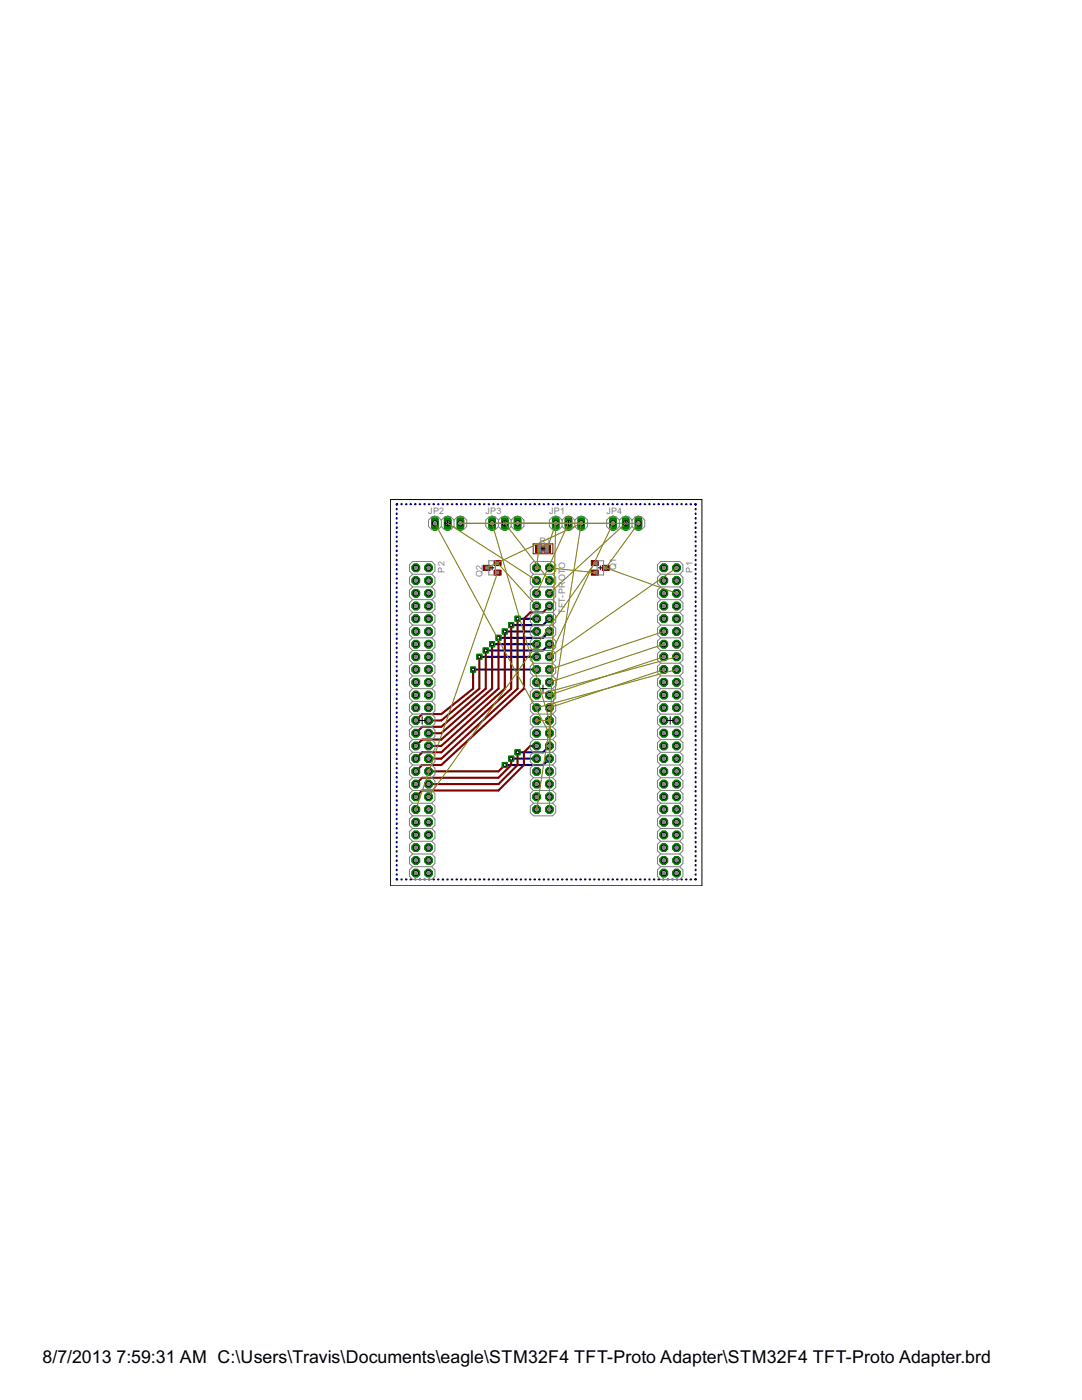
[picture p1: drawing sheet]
<svg xmlns="http://www.w3.org/2000/svg" width="216mm" height="279mm" viewBox="0 0 216 279" stroke-linecap="round" stroke-linejoin="round" font-family="sans-serif">
<defs><g id="words">
<g font-size="4">
<text x="8.5" y="272">8/7/2013</text>
<text x="23.2" y="272">7:59:31 AM C:\Users\Travis\Documents\eagle\STM32F4 TFT-Proto Adapter\STM32F4 TFT-Proto Adapter.brd</text>
</g>
<g font-size="2" fill="#808080">
<text x="85.5" y="102.6">JP2</text>
<text x="96.9" y="102.6">JP3</text>
<text x="109.6" y="102.6">JP1</text>
<text x="121" y="102.6">JP4</text>
<text x="107.6" y="108.5">R1</text>
<text x="122.9" y="113.8" transform="rotate(-90 122.9 113.8)">Q1</text>
<text x="88.7" y="114.3" transform="rotate(-90 88.7 114.3)">P2</text>
<text x="96.3" y="115.2" transform="rotate(-90 96.3 115.2)">Q2</text>
<text x="138.2" y="114.3" transform="rotate(-90 138.2 114.3)">P1</text>
<text x="112.8" y="122.6" transform="rotate(-90 112.8 122.6)">TFT-PROTO</text>
</g>
</g></defs>
<g fill="none" stroke="#000080" stroke-width=".42">
<path d="M79.2 101.6v.1M79.2 102.5v.1M79.2 103.4v.1M79.2 104.3v.1M79.2 105.2v.2M79.2 106.2v.1M79.2 107.1v.1M79.2 108v.1M79.2 108.9v.2M79.2 109.9v.1M79.2 110.8v.1M79.2 111.7v.1"/>
<path d="M79.2 112.6v.2M79.2 113.6v.1M79.2 114.5v.1M79.2 115.4v.1M79.2 116.3v.1M79.2 117.2v.2M79.2 118.2v.1M79.2 119.1v.1M79.3 100.6l-.1 .2M80.1 100.6h.1M81 100.6h.1M81.9 100.6h.1"/>
<path d="M82.8 100.6h.1M83.7 100.6h.1M84.7 100.6h.1M85.6 100.6h.1M86.5 100.6h.1M87.4 100.6h.1M88.3 100.6h.1M89.2 100.6h.1M90.1 100.6h.2M91.1 100.6h.1M92 100.6h.1M92.9 100.6h.1"/>
<path d="M93.8 100.6h.1M94.7 100.6h.1M95.7 100.6h.1M96.6 100.6h.1M97.5 100.6h.1M98.4 100.6h.1M99.3 100.6h.1M100.2 100.6h.1M101.2 100.6h.1M102.1 100.6h.1M103 100.6h.1M103.9 100.6h.1"/>
<path d="M104.8 100.6h.1M105.7 100.6h.1M106.6 100.6h.1M107.6 100.6h.1M108.5 100.6h.1M109.4 100.6h.1M110.3 100.6h.1M111.2 100.6h.1M112.1 100.6h.1M113.1 100.6h.1M114 100.6h.1M114.9 100.6h.1"/>
<path d="M115.8 100.6h.1M116.7 100.6h.1M117.6 100.6h.2M118.6 100.6h.1M119.5 100.6h.1M120.4 100.6h.1M121.3 100.6h.1M122.2 100.6h.1M123.1 100.6h.1M124.1 100.6h.1M125 100.6h.1M125.9 100.6h.1"/>
<path d="M126.8 100.6h.1M127.7 100.6h.1M128.6 100.6h.1M129.5 100.6h.1M130.5 100.6h.1M131.4 100.6h.1M132.3 100.6h.1M133.2 100.6h.1M134.1 100.6h.1M135 100.6h.1M136 100.6h.1M136.9 100.6h.1"/>
<path d="M137.8 100.6h.1M138.7 100.6l.1 .2M138.8 101.6v.1M138.8 102.5v.1M138.8 103.4v.1M138.8 104.3v.1M138.8 105.2v.2M138.8 106.2v.1M138.8 107.1v.1M138.8 108v.1M138.8 108.9v.2M138.8 109.9v.1"/>
<path d="M138.8 110.8v.1M138.8 111.7v.1M138.8 112.6v.2M138.8 113.6v.1M138.8 114.5v.1M138.8 115.4v.1M138.8 116.3v.1M138.8 117.2v.2M138.8 118.2v.1M138.8 119.1v.1M79.2 120v.1M79.2 120.9v.2"/>
<path d="M79.2 121.9v.1M79.2 122.8v.1M79.2 123.7v.1M79.2 124.6v.1M79.2 125.6v.1M79.2 126.5v.1M79.2 127.4v.1M79.2 128.3v.1M79.2 129.2v.2M79.2 130.2v.1M79.2 131.1v.1M79.2 132v.1"/>
<path d="M79.2 132.9v.2M79.2 133.9v.1M79.2 134.8v.1M79.2 135.7v.1M79.2 136.6v.1M79.2 137.6v.1M79.2 138.5v.1M79.2 139.4v.1M94.4 133.6h12.7M95.7 131.1h11.4M98.2 128.6h8.9M100.7 126h6.4"/>
<path d="M103.3 123.5h3.8M109.6 128.6l-1.2 1.2h-11.5M109.6 126l-1.2 1.3h-8.9M109.6 123.5l-1.2 1.3h-6.4M138.8 120v.1M138.8 120.9v.2M138.8 121.9v.1M138.8 122.8v.1M138.8 123.7v.1M138.8 124.6v.1M138.8 125.6v.1M138.8 126.5v.1"/>
<path d="M138.8 127.4v.1M138.8 128.3v.1M138.8 129.2v.2M138.8 130.2v.1M138.8 131.1v.1M138.8 132v.1M138.8 132.9v.2M138.8 133.9v.1M138.8 134.8v.1M138.8 135.7v.1M138.8 136.6v.1M138.8 137.6v.1"/>
<path d="M138.8 138.5v.1M138.8 139.4v.1M79.2 140.3v.1M79.2 141.2v.2M79.2 142.2v.1M79.2 143.1v.1M79.2 144v.1M79.2 144.9v.2M79.2 145.9v.1M79.2 146.8v.1M79.2 147.7v.1M79.2 148.6v.1"/>
<path d="M79.2 149.6v.1M79.2 150.5v.1M79.2 151.4v.1M79.2 152.3v.1M79.2 153.2v.2M79.2 154.2v.1M79.2 155.1v.1M79.2 156v.1M79.2 157v.1M79.2 157.9v.1M79.2 158.8v.1M79.2 159.7v.1"/>
<path d="M102 151.4h5.1M109.6 151.4l-1.2 1.3h-7.7M109.6 148.9l-1.2 1.2h-5.1M138.8 140.3v.1M138.8 141.2v.2M138.8 142.2v.1M138.8 143.1v.1M138.8 144v.1M138.8 144.9v.2M138.8 145.9v.1M138.8 146.8v.1M138.8 147.7v.1"/>
<path d="M138.8 148.6v.1M138.8 149.6v.1M138.8 150.5v.1M138.8 151.4v.1M138.8 152.3v.1M138.8 153.2v.2M138.8 154.2v.1M138.8 155.1v.1M138.8 156v.1M138.8 157v.1M138.8 157.9v.1M138.8 158.8v.1"/>
<path d="M138.8 159.7v.1M79.2 175.4l.1 .1M79.2 160.6v.1M79.2 161.6v.1M79.2 162.5v.1M79.2 163.4v.1M79.2 164.3v.1M79.2 165.2v.2M79.2 166.2v.1M79.2 167.1v.1M79.2 168v.1M79.2 169v.1"/>
<path d="M79.2 169.9v.1M79.2 170.8v.1M79.2 171.7v.1M79.2 172.6v.1M79.2 173.6v.1M79.2 174.5v.1M80.1 175.5h.1M81 175.5h.1M81.9 175.5h.1M82.8 175.5h.1M83.7 175.5h.1M84.7 175.5h.1"/>
<path d="M85.6 175.5h.1M86.5 175.5h.1M87.4 175.5h.1M88.3 175.5h.1M89.2 175.5h.1M90.1 175.5h.2M91.1 175.5h.1M92 175.5h.1M92.9 175.5h.1M93.8 175.5h.1M94.7 175.5h.1M95.7 175.5h.1"/>
<path d="M96.6 175.5h.1M97.5 175.5h.1M98.4 175.5h.1M99.3 175.5h.1M100.2 175.5h.1M101.2 175.5h.1M102.1 175.5h.1M103 175.5h.1M103.9 175.5h.1M104.8 175.5h.1M105.7 175.5h.1M106.6 175.5h.1"/>
<path d="M107.6 175.5h.1M108.5 175.5h.1M109.4 175.5h.1M110.3 175.5h.1M111.2 175.5h.1M112.1 175.5h.1M113.1 175.5h.1M114 175.5h.1M114.9 175.5h.1M115.8 175.5h.1M116.7 175.5h.1M117.6 175.5h.2"/>
<path d="M118.6 175.5h.1M119.5 175.5h.1M120.4 175.5h.1M121.3 175.5h.1M122.2 175.5h.1M123.1 175.5h.1M124.1 175.5h.1M125 175.5h.1M125.9 175.5h.1M126.8 175.5h.1M127.7 175.5h.1M128.6 175.5h.1"/>
<path d="M129.5 175.5h.1M130.5 175.5h.1M131.4 175.5h.1M132.3 175.5h.1M133.2 175.5h.1M134.1 175.5h.1M135 175.5h.1M136 175.5h.1M136.9 175.5h.1M137.8 175.5h.1M138.8 160.6v.1M138.8 161.6v.1"/>
<path d="M138.8 162.5v.1M138.8 163.4v.1M138.8 164.3v.1M138.8 165.2v.2M138.8 166.2v.1M138.8 167.1v.1M138.8 168v.1M138.8 169v.1M138.8 169.9v.1M138.8 170.8v.1M138.8 171.7v.1M138.8 172.6v.1"/>
<path d="M138.8 173.6v.1M138.8 174.5v.1M138.8 175.4l-.1 .1"/>
</g>
<circle cx="107.1" cy="113.3" r=".83" fill="#008000" stroke="#008000" stroke-width=".2"/>
<circle cx="107.1" cy="113.3" r=".51" fill="#fff" stroke="#000" stroke-width=".2"/>
<circle cx="109.6" cy="113.3" r=".83" fill="#008000" stroke="#008000" stroke-width=".2"/>
<circle cx="109.6" cy="113.3" r=".51" fill="#fff" stroke="#000" stroke-width=".2"/>
<circle cx="107.1" cy="115.9" r=".83" fill="#008000" stroke="#008000" stroke-width=".2"/>
<circle cx="107.1" cy="115.9" r=".51" fill="#fff" stroke="#000" stroke-width=".2"/>
<circle cx="109.6" cy="115.9" r=".83" fill="#008000" stroke="#008000" stroke-width=".2"/>
<circle cx="109.6" cy="115.9" r=".51" fill="#fff" stroke="#000" stroke-width=".2"/>
<circle cx="107.1" cy="118.4" r=".83" fill="#008000" stroke="#008000" stroke-width=".2"/>
<circle cx="107.1" cy="118.4" r=".51" fill="#fff" stroke="#000" stroke-width=".2"/>
<circle cx="109.6" cy="118.4" r=".83" fill="#008000" stroke="#008000" stroke-width=".2"/>
<circle cx="109.6" cy="118.4" r=".51" fill="#fff" stroke="#000" stroke-width=".2"/>
<circle cx="107.1" cy="120.9" r=".83" fill="#008000" stroke="#008000" stroke-width=".2"/>
<circle cx="107.1" cy="120.9" r=".51" fill="#fff" stroke="#000" stroke-width=".2"/>
<circle cx="109.6" cy="120.9" r=".83" fill="#008000" stroke="#008000" stroke-width=".2"/>
<circle cx="109.6" cy="120.9" r=".51" fill="#fff" stroke="#000" stroke-width=".2"/>
<circle cx="107.1" cy="123.5" r=".83" fill="#008000" stroke="#008000" stroke-width=".2"/>
<circle cx="107.1" cy="123.5" r=".51" fill="#fff" stroke="#000" stroke-width=".2"/>
<circle cx="109.6" cy="123.5" r=".83" fill="#008000" stroke="#008000" stroke-width=".2"/>
<circle cx="109.6" cy="123.5" r=".51" fill="#fff" stroke="#000" stroke-width=".2"/>
<circle cx="107.1" cy="126" r=".83" fill="#008000" stroke="#008000" stroke-width=".2"/>
<circle cx="107.1" cy="126" r=".51" fill="#fff" stroke="#000" stroke-width=".2"/>
<circle cx="109.6" cy="126" r=".83" fill="#008000" stroke="#008000" stroke-width=".2"/>
<circle cx="109.6" cy="126" r=".51" fill="#fff" stroke="#000" stroke-width=".2"/>
<circle cx="107.1" cy="128.6" r=".83" fill="#008000" stroke="#008000" stroke-width=".2"/>
<circle cx="107.1" cy="128.6" r=".51" fill="#fff" stroke="#000" stroke-width=".2"/>
<circle cx="109.6" cy="128.6" r=".83" fill="#008000" stroke="#008000" stroke-width=".2"/>
<circle cx="109.6" cy="128.6" r=".51" fill="#fff" stroke="#000" stroke-width=".2"/>
<circle cx="107.1" cy="131.1" r=".83" fill="#008000" stroke="#008000" stroke-width=".2"/>
<circle cx="107.1" cy="131.1" r=".51" fill="#fff" stroke="#000" stroke-width=".2"/>
<circle cx="109.6" cy="131.1" r=".83" fill="#008000" stroke="#008000" stroke-width=".2"/>
<circle cx="109.6" cy="131.1" r=".51" fill="#fff" stroke="#000" stroke-width=".2"/>
<circle cx="107.1" cy="133.6" r=".83" fill="#008000" stroke="#008000" stroke-width=".2"/>
<circle cx="107.1" cy="133.6" r=".51" fill="#fff" stroke="#000" stroke-width=".2"/>
<circle cx="109.6" cy="133.6" r=".83" fill="#008000" stroke="#008000" stroke-width=".2"/>
<circle cx="109.6" cy="133.6" r=".51" fill="#fff" stroke="#000" stroke-width=".2"/>
<circle cx="107.1" cy="136.2" r=".83" fill="#008000" stroke="#008000" stroke-width=".2"/>
<circle cx="107.1" cy="136.2" r=".51" fill="#fff" stroke="#000" stroke-width=".2"/>
<circle cx="109.6" cy="136.2" r=".83" fill="#008000" stroke="#008000" stroke-width=".2"/>
<circle cx="109.6" cy="136.2" r=".51" fill="#fff" stroke="#000" stroke-width=".2"/>
<circle cx="107.1" cy="138.7" r=".83" fill="#008000" stroke="#008000" stroke-width=".2"/>
<circle cx="107.1" cy="138.7" r=".51" fill="#fff" stroke="#000" stroke-width=".2"/>
<circle cx="109.6" cy="138.7" r=".83" fill="#008000" stroke="#008000" stroke-width=".2"/>
<circle cx="109.6" cy="138.7" r=".51" fill="#fff" stroke="#000" stroke-width=".2"/>
<circle cx="107.1" cy="141.2" r=".83" fill="#008000" stroke="#008000" stroke-width=".2"/>
<circle cx="107.1" cy="141.2" r=".51" fill="#fff" stroke="#000" stroke-width=".2"/>
<circle cx="109.6" cy="141.2" r=".83" fill="#008000" stroke="#008000" stroke-width=".2"/>
<circle cx="109.6" cy="141.2" r=".51" fill="#fff" stroke="#000" stroke-width=".2"/>
<circle cx="107.1" cy="143.8" r=".83" fill="#008000" stroke="#008000" stroke-width=".2"/>
<circle cx="107.1" cy="143.8" r=".51" fill="#fff" stroke="#000" stroke-width=".2"/>
<circle cx="109.6" cy="143.8" r=".83" fill="#008000" stroke="#008000" stroke-width=".2"/>
<circle cx="109.6" cy="143.8" r=".51" fill="#fff" stroke="#000" stroke-width=".2"/>
<circle cx="107.1" cy="146.3" r=".83" fill="#008000" stroke="#008000" stroke-width=".2"/>
<circle cx="107.1" cy="146.3" r=".51" fill="#fff" stroke="#000" stroke-width=".2"/>
<circle cx="109.6" cy="146.3" r=".83" fill="#008000" stroke="#008000" stroke-width=".2"/>
<circle cx="109.6" cy="146.3" r=".51" fill="#fff" stroke="#000" stroke-width=".2"/>
<circle cx="107.1" cy="148.9" r=".83" fill="#008000" stroke="#008000" stroke-width=".2"/>
<circle cx="107.1" cy="148.9" r=".51" fill="#fff" stroke="#000" stroke-width=".2"/>
<circle cx="109.6" cy="148.9" r=".83" fill="#008000" stroke="#008000" stroke-width=".2"/>
<circle cx="109.6" cy="148.9" r=".51" fill="#fff" stroke="#000" stroke-width=".2"/>
<circle cx="107.1" cy="151.4" r=".83" fill="#008000" stroke="#008000" stroke-width=".2"/>
<circle cx="107.1" cy="151.4" r=".51" fill="#fff" stroke="#000" stroke-width=".2"/>
<circle cx="109.6" cy="151.4" r=".83" fill="#008000" stroke="#008000" stroke-width=".2"/>
<circle cx="109.6" cy="151.4" r=".51" fill="#fff" stroke="#000" stroke-width=".2"/>
<circle cx="107.1" cy="153.9" r=".83" fill="#008000" stroke="#008000" stroke-width=".2"/>
<circle cx="107.1" cy="153.9" r=".51" fill="#fff" stroke="#000" stroke-width=".2"/>
<circle cx="109.6" cy="153.9" r=".83" fill="#008000" stroke="#008000" stroke-width=".2"/>
<circle cx="109.6" cy="153.9" r=".51" fill="#fff" stroke="#000" stroke-width=".2"/>
<circle cx="107.1" cy="156.5" r=".83" fill="#008000" stroke="#008000" stroke-width=".2"/>
<circle cx="107.1" cy="156.5" r=".51" fill="#fff" stroke="#000" stroke-width=".2"/>
<circle cx="109.6" cy="156.5" r=".83" fill="#008000" stroke="#008000" stroke-width=".2"/>
<circle cx="109.6" cy="156.5" r=".51" fill="#fff" stroke="#000" stroke-width=".2"/>
<circle cx="107.1" cy="159" r=".83" fill="#008000" stroke="#008000" stroke-width=".2"/>
<circle cx="107.1" cy="159" r=".51" fill="#fff" stroke="#000" stroke-width=".2"/>
<circle cx="109.6" cy="159" r=".83" fill="#008000" stroke="#008000" stroke-width=".2"/>
<circle cx="109.6" cy="159" r=".51" fill="#fff" stroke="#000" stroke-width=".2"/>
<circle cx="107.1" cy="161.5" r=".83" fill="#008000" stroke="#008000" stroke-width=".2"/>
<circle cx="107.1" cy="161.5" r=".51" fill="#fff" stroke="#000" stroke-width=".2"/>
<circle cx="109.6" cy="161.5" r=".83" fill="#008000" stroke="#008000" stroke-width=".2"/>
<circle cx="109.6" cy="161.5" r=".51" fill="#fff" stroke="#000" stroke-width=".2"/>
<circle cx="132.5" cy="113.3" r=".83" fill="#008000" stroke="#008000" stroke-width=".2"/>
<circle cx="132.5" cy="113.3" r=".51" fill="#fff" stroke="#000" stroke-width=".2"/>
<circle cx="135" cy="113.3" r=".83" fill="#008000" stroke="#008000" stroke-width=".2"/>
<circle cx="135" cy="113.3" r=".51" fill="#fff" stroke="#000" stroke-width=".2"/>
<circle cx="132.5" cy="115.9" r=".83" fill="#008000" stroke="#008000" stroke-width=".2"/>
<circle cx="132.5" cy="115.9" r=".51" fill="#fff" stroke="#000" stroke-width=".2"/>
<circle cx="135" cy="115.9" r=".83" fill="#008000" stroke="#008000" stroke-width=".2"/>
<circle cx="135" cy="115.9" r=".51" fill="#fff" stroke="#000" stroke-width=".2"/>
<circle cx="132.5" cy="118.4" r=".83" fill="#008000" stroke="#008000" stroke-width=".2"/>
<circle cx="132.5" cy="118.4" r=".51" fill="#fff" stroke="#000" stroke-width=".2"/>
<circle cx="135" cy="118.4" r=".83" fill="#008000" stroke="#008000" stroke-width=".2"/>
<circle cx="135" cy="118.4" r=".51" fill="#fff" stroke="#000" stroke-width=".2"/>
<circle cx="132.5" cy="120.9" r=".83" fill="#008000" stroke="#008000" stroke-width=".2"/>
<circle cx="132.5" cy="120.9" r=".51" fill="#fff" stroke="#000" stroke-width=".2"/>
<circle cx="135" cy="120.9" r=".83" fill="#008000" stroke="#008000" stroke-width=".2"/>
<circle cx="135" cy="120.9" r=".51" fill="#fff" stroke="#000" stroke-width=".2"/>
<circle cx="132.5" cy="123.5" r=".83" fill="#008000" stroke="#008000" stroke-width=".2"/>
<circle cx="132.5" cy="123.5" r=".51" fill="#fff" stroke="#000" stroke-width=".2"/>
<circle cx="135" cy="123.5" r=".83" fill="#008000" stroke="#008000" stroke-width=".2"/>
<circle cx="135" cy="123.5" r=".51" fill="#fff" stroke="#000" stroke-width=".2"/>
<circle cx="132.5" cy="126" r=".83" fill="#008000" stroke="#008000" stroke-width=".2"/>
<circle cx="132.5" cy="126" r=".51" fill="#fff" stroke="#000" stroke-width=".2"/>
<circle cx="135" cy="126" r=".83" fill="#008000" stroke="#008000" stroke-width=".2"/>
<circle cx="135" cy="126" r=".51" fill="#fff" stroke="#000" stroke-width=".2"/>
<circle cx="132.5" cy="128.6" r=".83" fill="#008000" stroke="#008000" stroke-width=".2"/>
<circle cx="132.5" cy="128.6" r=".51" fill="#fff" stroke="#000" stroke-width=".2"/>
<circle cx="135" cy="128.6" r=".83" fill="#008000" stroke="#008000" stroke-width=".2"/>
<circle cx="135" cy="128.6" r=".51" fill="#fff" stroke="#000" stroke-width=".2"/>
<circle cx="132.5" cy="131.1" r=".83" fill="#008000" stroke="#008000" stroke-width=".2"/>
<circle cx="132.5" cy="131.1" r=".51" fill="#fff" stroke="#000" stroke-width=".2"/>
<circle cx="135" cy="131.1" r=".83" fill="#008000" stroke="#008000" stroke-width=".2"/>
<circle cx="135" cy="131.1" r=".51" fill="#fff" stroke="#000" stroke-width=".2"/>
<circle cx="132.5" cy="133.6" r=".83" fill="#008000" stroke="#008000" stroke-width=".2"/>
<circle cx="132.5" cy="133.6" r=".51" fill="#fff" stroke="#000" stroke-width=".2"/>
<circle cx="135" cy="133.6" r=".83" fill="#008000" stroke="#008000" stroke-width=".2"/>
<circle cx="135" cy="133.6" r=".51" fill="#fff" stroke="#000" stroke-width=".2"/>
<circle cx="132.5" cy="136.2" r=".83" fill="#008000" stroke="#008000" stroke-width=".2"/>
<circle cx="132.5" cy="136.2" r=".51" fill="#fff" stroke="#000" stroke-width=".2"/>
<circle cx="135" cy="136.2" r=".83" fill="#008000" stroke="#008000" stroke-width=".2"/>
<circle cx="135" cy="136.2" r=".51" fill="#fff" stroke="#000" stroke-width=".2"/>
<circle cx="132.5" cy="138.7" r=".83" fill="#008000" stroke="#008000" stroke-width=".2"/>
<circle cx="132.5" cy="138.7" r=".51" fill="#fff" stroke="#000" stroke-width=".2"/>
<circle cx="135" cy="138.7" r=".83" fill="#008000" stroke="#008000" stroke-width=".2"/>
<circle cx="135" cy="138.7" r=".51" fill="#fff" stroke="#000" stroke-width=".2"/>
<circle cx="132.5" cy="141.2" r=".83" fill="#008000" stroke="#008000" stroke-width=".2"/>
<circle cx="132.5" cy="141.2" r=".51" fill="#fff" stroke="#000" stroke-width=".2"/>
<circle cx="135" cy="141.2" r=".83" fill="#008000" stroke="#008000" stroke-width=".2"/>
<circle cx="135" cy="141.2" r=".51" fill="#fff" stroke="#000" stroke-width=".2"/>
<circle cx="132.5" cy="143.8" r=".83" fill="#008000" stroke="#008000" stroke-width=".2"/>
<circle cx="132.5" cy="143.8" r=".51" fill="#fff" stroke="#000" stroke-width=".2"/>
<circle cx="135" cy="143.8" r=".83" fill="#008000" stroke="#008000" stroke-width=".2"/>
<circle cx="135" cy="143.8" r=".51" fill="#fff" stroke="#000" stroke-width=".2"/>
<circle cx="132.5" cy="146.3" r=".83" fill="#008000" stroke="#008000" stroke-width=".2"/>
<circle cx="132.5" cy="146.3" r=".51" fill="#fff" stroke="#000" stroke-width=".2"/>
<circle cx="135" cy="146.3" r=".83" fill="#008000" stroke="#008000" stroke-width=".2"/>
<circle cx="135" cy="146.3" r=".51" fill="#fff" stroke="#000" stroke-width=".2"/>
<circle cx="132.5" cy="148.9" r=".83" fill="#008000" stroke="#008000" stroke-width=".2"/>
<circle cx="132.5" cy="148.9" r=".51" fill="#fff" stroke="#000" stroke-width=".2"/>
<circle cx="135" cy="148.9" r=".83" fill="#008000" stroke="#008000" stroke-width=".2"/>
<circle cx="135" cy="148.9" r=".51" fill="#fff" stroke="#000" stroke-width=".2"/>
<circle cx="132.5" cy="151.4" r=".83" fill="#008000" stroke="#008000" stroke-width=".2"/>
<circle cx="132.5" cy="151.4" r=".51" fill="#fff" stroke="#000" stroke-width=".2"/>
<circle cx="135" cy="151.4" r=".83" fill="#008000" stroke="#008000" stroke-width=".2"/>
<circle cx="135" cy="151.4" r=".51" fill="#fff" stroke="#000" stroke-width=".2"/>
<circle cx="132.5" cy="153.9" r=".83" fill="#008000" stroke="#008000" stroke-width=".2"/>
<circle cx="132.5" cy="153.9" r=".51" fill="#fff" stroke="#000" stroke-width=".2"/>
<circle cx="135" cy="153.9" r=".83" fill="#008000" stroke="#008000" stroke-width=".2"/>
<circle cx="135" cy="153.9" r=".51" fill="#fff" stroke="#000" stroke-width=".2"/>
<circle cx="132.5" cy="156.5" r=".83" fill="#008000" stroke="#008000" stroke-width=".2"/>
<circle cx="132.5" cy="156.5" r=".51" fill="#fff" stroke="#000" stroke-width=".2"/>
<circle cx="135" cy="156.5" r=".83" fill="#008000" stroke="#008000" stroke-width=".2"/>
<circle cx="135" cy="156.5" r=".51" fill="#fff" stroke="#000" stroke-width=".2"/>
<circle cx="132.5" cy="159" r=".83" fill="#008000" stroke="#008000" stroke-width=".2"/>
<circle cx="132.5" cy="159" r=".51" fill="#fff" stroke="#000" stroke-width=".2"/>
<circle cx="135" cy="159" r=".83" fill="#008000" stroke="#008000" stroke-width=".2"/>
<circle cx="135" cy="159" r=".51" fill="#fff" stroke="#000" stroke-width=".2"/>
<circle cx="132.5" cy="161.5" r=".83" fill="#008000" stroke="#008000" stroke-width=".2"/>
<circle cx="132.5" cy="161.5" r=".51" fill="#fff" stroke="#000" stroke-width=".2"/>
<circle cx="135" cy="161.5" r=".83" fill="#008000" stroke="#008000" stroke-width=".2"/>
<circle cx="135" cy="161.5" r=".51" fill="#fff" stroke="#000" stroke-width=".2"/>
<circle cx="135" cy="164.1" r=".83" fill="#008000" stroke="#008000" stroke-width=".2"/>
<circle cx="135" cy="164.1" r=".51" fill="#fff" stroke="#000" stroke-width=".2"/>
<circle cx="132.5" cy="164.1" r=".83" fill="#008000" stroke="#008000" stroke-width=".2"/>
<circle cx="132.5" cy="164.1" r=".51" fill="#fff" stroke="#000" stroke-width=".2"/>
<circle cx="132.5" cy="166.6" r=".83" fill="#008000" stroke="#008000" stroke-width=".2"/>
<circle cx="132.5" cy="166.6" r=".51" fill="#fff" stroke="#000" stroke-width=".2"/>
<circle cx="132.5" cy="169.2" r=".83" fill="#008000" stroke="#008000" stroke-width=".2"/>
<circle cx="132.5" cy="169.2" r=".51" fill="#fff" stroke="#000" stroke-width=".2"/>
<circle cx="132.5" cy="171.7" r=".83" fill="#008000" stroke="#008000" stroke-width=".2"/>
<circle cx="132.5" cy="171.7" r=".51" fill="#fff" stroke="#000" stroke-width=".2"/>
<circle cx="135" cy="171.7" r=".83" fill="#008000" stroke="#008000" stroke-width=".2"/>
<circle cx="135" cy="171.7" r=".51" fill="#fff" stroke="#000" stroke-width=".2"/>
<circle cx="135" cy="169.2" r=".83" fill="#008000" stroke="#008000" stroke-width=".2"/>
<circle cx="135" cy="169.2" r=".51" fill="#fff" stroke="#000" stroke-width=".2"/>
<circle cx="135" cy="166.6" r=".83" fill="#008000" stroke="#008000" stroke-width=".2"/>
<circle cx="135" cy="166.6" r=".51" fill="#fff" stroke="#000" stroke-width=".2"/>
<circle cx="135" cy="174.2" r=".83" fill="#008000" stroke="#008000" stroke-width=".2"/>
<circle cx="135" cy="174.2" r=".51" fill="#fff" stroke="#000" stroke-width=".2"/>
<circle cx="132.5" cy="174.2" r=".83" fill="#008000" stroke="#008000" stroke-width=".2"/>
<circle cx="132.5" cy="174.2" r=".51" fill="#fff" stroke="#000" stroke-width=".2"/>
<circle cx="83" cy="113.3" r=".83" fill="#008000" stroke="#008000" stroke-width=".2"/>
<circle cx="83" cy="113.3" r=".51" fill="#fff" stroke="#000" stroke-width=".2"/>
<circle cx="85.5" cy="113.3" r=".83" fill="#008000" stroke="#008000" stroke-width=".2"/>
<circle cx="85.5" cy="113.3" r=".51" fill="#fff" stroke="#000" stroke-width=".2"/>
<circle cx="83" cy="115.9" r=".83" fill="#008000" stroke="#008000" stroke-width=".2"/>
<circle cx="83" cy="115.9" r=".51" fill="#fff" stroke="#000" stroke-width=".2"/>
<circle cx="85.5" cy="115.9" r=".83" fill="#008000" stroke="#008000" stroke-width=".2"/>
<circle cx="85.5" cy="115.9" r=".51" fill="#fff" stroke="#000" stroke-width=".2"/>
<circle cx="83" cy="118.4" r=".83" fill="#008000" stroke="#008000" stroke-width=".2"/>
<circle cx="83" cy="118.4" r=".51" fill="#fff" stroke="#000" stroke-width=".2"/>
<circle cx="85.5" cy="118.4" r=".83" fill="#008000" stroke="#008000" stroke-width=".2"/>
<circle cx="85.5" cy="118.4" r=".51" fill="#fff" stroke="#000" stroke-width=".2"/>
<circle cx="83" cy="120.9" r=".83" fill="#008000" stroke="#008000" stroke-width=".2"/>
<circle cx="83" cy="120.9" r=".51" fill="#fff" stroke="#000" stroke-width=".2"/>
<circle cx="85.5" cy="120.9" r=".83" fill="#008000" stroke="#008000" stroke-width=".2"/>
<circle cx="85.5" cy="120.9" r=".51" fill="#fff" stroke="#000" stroke-width=".2"/>
<circle cx="83" cy="123.5" r=".83" fill="#008000" stroke="#008000" stroke-width=".2"/>
<circle cx="83" cy="123.5" r=".51" fill="#fff" stroke="#000" stroke-width=".2"/>
<circle cx="85.5" cy="123.5" r=".83" fill="#008000" stroke="#008000" stroke-width=".2"/>
<circle cx="85.5" cy="123.5" r=".51" fill="#fff" stroke="#000" stroke-width=".2"/>
<circle cx="83" cy="126" r=".83" fill="#008000" stroke="#008000" stroke-width=".2"/>
<circle cx="83" cy="126" r=".51" fill="#fff" stroke="#000" stroke-width=".2"/>
<circle cx="85.5" cy="126" r=".83" fill="#008000" stroke="#008000" stroke-width=".2"/>
<circle cx="85.5" cy="126" r=".51" fill="#fff" stroke="#000" stroke-width=".2"/>
<circle cx="83" cy="128.6" r=".83" fill="#008000" stroke="#008000" stroke-width=".2"/>
<circle cx="83" cy="128.6" r=".51" fill="#fff" stroke="#000" stroke-width=".2"/>
<circle cx="85.5" cy="128.6" r=".83" fill="#008000" stroke="#008000" stroke-width=".2"/>
<circle cx="85.5" cy="128.6" r=".51" fill="#fff" stroke="#000" stroke-width=".2"/>
<circle cx="83" cy="131.1" r=".83" fill="#008000" stroke="#008000" stroke-width=".2"/>
<circle cx="83" cy="131.1" r=".51" fill="#fff" stroke="#000" stroke-width=".2"/>
<circle cx="85.5" cy="131.1" r=".83" fill="#008000" stroke="#008000" stroke-width=".2"/>
<circle cx="85.5" cy="131.1" r=".51" fill="#fff" stroke="#000" stroke-width=".2"/>
<circle cx="83" cy="133.6" r=".83" fill="#008000" stroke="#008000" stroke-width=".2"/>
<circle cx="83" cy="133.6" r=".51" fill="#fff" stroke="#000" stroke-width=".2"/>
<circle cx="85.5" cy="133.6" r=".83" fill="#008000" stroke="#008000" stroke-width=".2"/>
<circle cx="85.5" cy="133.6" r=".51" fill="#fff" stroke="#000" stroke-width=".2"/>
<circle cx="83" cy="136.2" r=".83" fill="#008000" stroke="#008000" stroke-width=".2"/>
<circle cx="83" cy="136.2" r=".51" fill="#fff" stroke="#000" stroke-width=".2"/>
<circle cx="85.5" cy="136.2" r=".83" fill="#008000" stroke="#008000" stroke-width=".2"/>
<circle cx="85.5" cy="136.2" r=".51" fill="#fff" stroke="#000" stroke-width=".2"/>
<circle cx="83" cy="138.7" r=".83" fill="#008000" stroke="#008000" stroke-width=".2"/>
<circle cx="83" cy="138.7" r=".51" fill="#fff" stroke="#000" stroke-width=".2"/>
<circle cx="85.5" cy="138.7" r=".83" fill="#008000" stroke="#008000" stroke-width=".2"/>
<circle cx="85.5" cy="138.7" r=".51" fill="#fff" stroke="#000" stroke-width=".2"/>
<circle cx="83" cy="141.2" r=".83" fill="#008000" stroke="#008000" stroke-width=".2"/>
<circle cx="83" cy="141.2" r=".51" fill="#fff" stroke="#000" stroke-width=".2"/>
<circle cx="85.5" cy="141.2" r=".83" fill="#008000" stroke="#008000" stroke-width=".2"/>
<circle cx="85.5" cy="141.2" r=".51" fill="#fff" stroke="#000" stroke-width=".2"/>
<circle cx="83" cy="143.8" r=".83" fill="#008000" stroke="#008000" stroke-width=".2"/>
<circle cx="83" cy="143.8" r=".51" fill="#fff" stroke="#000" stroke-width=".2"/>
<circle cx="85.5" cy="143.8" r=".83" fill="#008000" stroke="#008000" stroke-width=".2"/>
<circle cx="85.5" cy="143.8" r=".51" fill="#fff" stroke="#000" stroke-width=".2"/>
<circle cx="83" cy="146.3" r=".83" fill="#008000" stroke="#008000" stroke-width=".2"/>
<circle cx="83" cy="146.3" r=".51" fill="#fff" stroke="#000" stroke-width=".2"/>
<circle cx="85.5" cy="146.3" r=".83" fill="#008000" stroke="#008000" stroke-width=".2"/>
<circle cx="85.5" cy="146.3" r=".51" fill="#fff" stroke="#000" stroke-width=".2"/>
<circle cx="83" cy="148.9" r=".83" fill="#008000" stroke="#008000" stroke-width=".2"/>
<circle cx="83" cy="148.9" r=".51" fill="#fff" stroke="#000" stroke-width=".2"/>
<circle cx="85.5" cy="148.9" r=".83" fill="#008000" stroke="#008000" stroke-width=".2"/>
<circle cx="85.5" cy="148.9" r=".51" fill="#fff" stroke="#000" stroke-width=".2"/>
<circle cx="83" cy="151.4" r=".83" fill="#008000" stroke="#008000" stroke-width=".2"/>
<circle cx="83" cy="151.4" r=".51" fill="#fff" stroke="#000" stroke-width=".2"/>
<circle cx="85.5" cy="151.4" r=".83" fill="#008000" stroke="#008000" stroke-width=".2"/>
<circle cx="85.5" cy="151.4" r=".51" fill="#fff" stroke="#000" stroke-width=".2"/>
<circle cx="83" cy="153.9" r=".83" fill="#008000" stroke="#008000" stroke-width=".2"/>
<circle cx="83" cy="153.9" r=".51" fill="#fff" stroke="#000" stroke-width=".2"/>
<circle cx="85.5" cy="153.9" r=".83" fill="#008000" stroke="#008000" stroke-width=".2"/>
<circle cx="85.5" cy="153.9" r=".51" fill="#fff" stroke="#000" stroke-width=".2"/>
<circle cx="83" cy="156.5" r=".83" fill="#008000" stroke="#008000" stroke-width=".2"/>
<circle cx="83" cy="156.5" r=".51" fill="#fff" stroke="#000" stroke-width=".2"/>
<circle cx="85.5" cy="156.5" r=".83" fill="#008000" stroke="#008000" stroke-width=".2"/>
<circle cx="85.5" cy="156.5" r=".51" fill="#fff" stroke="#000" stroke-width=".2"/>
<circle cx="83" cy="159" r=".83" fill="#008000" stroke="#008000" stroke-width=".2"/>
<circle cx="83" cy="159" r=".51" fill="#fff" stroke="#000" stroke-width=".2"/>
<circle cx="85.5" cy="159" r=".83" fill="#008000" stroke="#008000" stroke-width=".2"/>
<circle cx="85.5" cy="159" r=".51" fill="#fff" stroke="#000" stroke-width=".2"/>
<circle cx="83" cy="161.5" r=".83" fill="#008000" stroke="#008000" stroke-width=".2"/>
<circle cx="83" cy="161.5" r=".51" fill="#fff" stroke="#000" stroke-width=".2"/>
<circle cx="85.5" cy="161.5" r=".83" fill="#008000" stroke="#008000" stroke-width=".2"/>
<circle cx="85.5" cy="161.5" r=".51" fill="#fff" stroke="#000" stroke-width=".2"/>
<circle cx="85.5" cy="164.1" r=".83" fill="#008000" stroke="#008000" stroke-width=".2"/>
<circle cx="85.5" cy="164.1" r=".51" fill="#fff" stroke="#000" stroke-width=".2"/>
<circle cx="83" cy="164.1" r=".83" fill="#008000" stroke="#008000" stroke-width=".2"/>
<circle cx="83" cy="164.1" r=".51" fill="#fff" stroke="#000" stroke-width=".2"/>
<circle cx="83" cy="166.6" r=".83" fill="#008000" stroke="#008000" stroke-width=".2"/>
<circle cx="83" cy="166.6" r=".51" fill="#fff" stroke="#000" stroke-width=".2"/>
<circle cx="83" cy="169.2" r=".83" fill="#008000" stroke="#008000" stroke-width=".2"/>
<circle cx="83" cy="169.2" r=".51" fill="#fff" stroke="#000" stroke-width=".2"/>
<circle cx="83" cy="171.7" r=".83" fill="#008000" stroke="#008000" stroke-width=".2"/>
<circle cx="83" cy="171.7" r=".51" fill="#fff" stroke="#000" stroke-width=".2"/>
<circle cx="85.5" cy="171.7" r=".83" fill="#008000" stroke="#008000" stroke-width=".2"/>
<circle cx="85.5" cy="171.7" r=".51" fill="#fff" stroke="#000" stroke-width=".2"/>
<circle cx="85.5" cy="169.2" r=".83" fill="#008000" stroke="#008000" stroke-width=".2"/>
<circle cx="85.5" cy="169.2" r=".51" fill="#fff" stroke="#000" stroke-width=".2"/>
<circle cx="85.5" cy="166.6" r=".83" fill="#008000" stroke="#008000" stroke-width=".2"/>
<circle cx="85.5" cy="166.6" r=".51" fill="#fff" stroke="#000" stroke-width=".2"/>
<circle cx="85.5" cy="174.2" r=".83" fill="#008000" stroke="#008000" stroke-width=".2"/>
<circle cx="85.5" cy="174.2" r=".51" fill="#fff" stroke="#000" stroke-width=".2"/>
<circle cx="83" cy="174.2" r=".83" fill="#008000" stroke="#008000" stroke-width=".2"/>
<circle cx="83" cy="174.2" r=".51" fill="#fff" stroke="#000" stroke-width=".2"/>
<path d="M110.9 103.7v1.5" fill="none" stroke="#008000" stroke-width="1.5"/>
<circle cx="110.9" cy="104.4" r=".51" fill="#fff" stroke="#000" stroke-width=".2"/>
<path d="M113.4 103.7v1.5" fill="none" stroke="#008000" stroke-width="1.5"/>
<circle cx="113.4" cy="104.4" r=".51" fill="#fff" stroke="#000" stroke-width=".2"/>
<path d="M116 103.7v1.5" fill="none" stroke="#008000" stroke-width="1.5"/>
<circle cx="116" cy="104.4" r=".51" fill="#fff" stroke="#000" stroke-width=".2"/>
<path d="M86.8 103.7v1.5" fill="none" stroke="#008000" stroke-width="1.5"/>
<circle cx="86.8" cy="104.4" r=".51" fill="#fff" stroke="#000" stroke-width=".2"/>
<path d="M89.3 103.7v1.5" fill="none" stroke="#008000" stroke-width="1.5"/>
<circle cx="89.3" cy="104.4" r=".51" fill="#fff" stroke="#000" stroke-width=".2"/>
<path d="M91.9 103.7v1.5" fill="none" stroke="#008000" stroke-width="1.5"/>
<circle cx="91.9" cy="104.4" r=".51" fill="#fff" stroke="#000" stroke-width=".2"/>
<path d="M98.2 103.7v1.5" fill="none" stroke="#008000" stroke-width="1.5"/>
<circle cx="98.2" cy="104.4" r=".51" fill="#fff" stroke="#000" stroke-width=".2"/>
<path d="M100.7 103.7v1.5" fill="none" stroke="#008000" stroke-width="1.5"/>
<circle cx="100.7" cy="104.4" r=".51" fill="#fff" stroke="#000" stroke-width=".2"/>
<path d="M103.3 103.7v1.5" fill="none" stroke="#008000" stroke-width="1.5"/>
<circle cx="103.3" cy="104.4" r=".51" fill="#fff" stroke="#000" stroke-width=".2"/>
<path d="M122.3 103.7v1.5" fill="none" stroke="#008000" stroke-width="1.5"/>
<circle cx="122.3" cy="104.4" r=".51" fill="#fff" stroke="#000" stroke-width=".2"/>
<path d="M124.9 103.7v1.5" fill="none" stroke="#008000" stroke-width="1.5"/>
<circle cx="124.9" cy="104.4" r=".51" fill="#fff" stroke="#000" stroke-width=".2"/>
<path d="M127.4 103.7v1.5" fill="none" stroke="#008000" stroke-width="1.5"/>
<circle cx="127.4" cy="104.4" r=".51" fill="#fff" stroke="#000" stroke-width=".2"/>
<path d="M93.9 133.1h1v1h-1z" fill="#008000" stroke="#008000" stroke-width=".2"/>
<circle cx="94.4" cy="133.6" r=".3" fill="#fff" stroke="#000" stroke-width=".2"/>
<path d="M95.1 130.6h1.1v1h-1.1z" fill="#008000" stroke="#008000" stroke-width=".2"/>
<circle cx="95.7" cy="131.1" r=".3" fill="#fff" stroke="#000" stroke-width=".2"/>
<path d="M96.4 129.3h1v1h-1z" fill="#008000" stroke="#008000" stroke-width=".2"/>
<circle cx="96.9" cy="129.8" r=".3" fill="#fff" stroke="#000" stroke-width=".2"/>
<path d="M97.7 128.1h1v1h-1z" fill="#008000" stroke="#008000" stroke-width=".2"/>
<circle cx="98.2" cy="128.6" r=".3" fill="#fff" stroke="#000" stroke-width=".2"/>
<path d="M99 126.8h1v1h-1z" fill="#008000" stroke="#008000" stroke-width=".2"/>
<circle cx="99.5" cy="127.3" r=".3" fill="#fff" stroke="#000" stroke-width=".2"/>
<path d="M100.2 125.5h1v1h-1z" fill="#008000" stroke="#008000" stroke-width=".2"/>
<circle cx="100.7" cy="126" r=".3" fill="#fff" stroke="#000" stroke-width=".2"/>
<path d="M101.5 124.2h1v1.1h-1z" fill="#008000" stroke="#008000" stroke-width=".2"/>
<circle cx="102" cy="124.8" r=".3" fill="#fff" stroke="#000" stroke-width=".2"/>
<path d="M102.8 123h1v1h-1z" fill="#008000" stroke="#008000" stroke-width=".2"/>
<circle cx="103.3" cy="123.5" r=".3" fill="#fff" stroke="#000" stroke-width=".2"/>
<path d="M100.2 152.2h1v1h-1z" fill="#008000" stroke="#008000" stroke-width=".2"/>
<circle cx="100.7" cy="152.7" r=".3" fill="#fff" stroke="#000" stroke-width=".2"/>
<path d="M101.5 150.9h1v1h-1z" fill="#008000" stroke="#008000" stroke-width=".2"/>
<circle cx="102" cy="151.4" r=".3" fill="#fff" stroke="#000" stroke-width=".2"/>
<path d="M102.8 149.6h1v1h-1z" fill="#008000" stroke="#008000" stroke-width=".2"/>
<circle cx="103.3" cy="150.1" r=".3" fill="#fff" stroke="#000" stroke-width=".2"/>
<g fill="#800000" stroke="#800000" stroke-width=".2">
<path d="M106.8 108.8h1.4v1.5h-1.4z"/>
<path d="M108.5 108.8h1.4v1.5h-1.4z"/>
<path d="M120.2 112.8h1.4v1h-1.4z"/>
<path d="M118 113.8h1.4v1h-1.4z"/>
<path d="M118 111.9h1.4v1h-1.4z"/>
<path d="M96.4 112.8h1.4v1h-1.4z"/>
<path d="M98.6 111.9h1.4v1h-1.4z"/>
<path d="M98.6 113.8h1.4v1h-1.4z"/>
</g>
<g fill="none" stroke="#800000" stroke-width=".42">
<path d="M94.4 133.6v3.8l-6.3 5.1h-3.9l-1.2 1.3M95.7 131.1v6.3l-7.6 6.4h-2.6M96.9 129.8v7.6l-8.8 7.7h-3.9l-1.2 1.2M98.2 128.6v8.8l-10.1 8.9h-2.6M99.5 127.3v10.1l-11.4 10.2h-3.9l-1.2 1.3M100.7 126v11.4l-12.6 11.5h-2.6M102 124.8v12.6l-13.9 12.7h-3.9l-1.2 1.3M103.3 123.5v13.9l-15.2 14h-2.6M109.6 120.9l-1.2 1.3h-2.6l-1.3 1.3v13.9l-16.4 15.3h-3.9l-1.2 1.2M100.7 152.7l-1.2 1.2h-14M102 151.4v1.3l-2.5 2.5h-15.3l-1.2 1.3M103.3 150.1v2.6l-3.8 3.8h-14"/>
<path d="M107.1 148.9h-1.3l-1.3 1.2v2.6l-5 5.1h-15.3l-1.2 1.2"/>
</g>
<circle cx="107.1" cy="113.3" r=".83" fill="#008000" stroke="#008000" stroke-width=".2"/>
<circle cx="107.1" cy="113.3" r=".51" fill="#fff" stroke="#000" stroke-width=".2"/>
<circle cx="109.6" cy="113.3" r=".83" fill="#008000" stroke="#008000" stroke-width=".2"/>
<circle cx="109.6" cy="113.3" r=".51" fill="#fff" stroke="#000" stroke-width=".2"/>
<circle cx="107.1" cy="115.9" r=".83" fill="#008000" stroke="#008000" stroke-width=".2"/>
<circle cx="107.1" cy="115.9" r=".51" fill="#fff" stroke="#000" stroke-width=".2"/>
<circle cx="109.6" cy="115.9" r=".83" fill="#008000" stroke="#008000" stroke-width=".2"/>
<circle cx="109.6" cy="115.9" r=".51" fill="#fff" stroke="#000" stroke-width=".2"/>
<circle cx="107.1" cy="118.4" r=".83" fill="#008000" stroke="#008000" stroke-width=".2"/>
<circle cx="107.1" cy="118.4" r=".51" fill="#fff" stroke="#000" stroke-width=".2"/>
<circle cx="109.6" cy="118.4" r=".83" fill="#008000" stroke="#008000" stroke-width=".2"/>
<circle cx="109.6" cy="118.4" r=".51" fill="#fff" stroke="#000" stroke-width=".2"/>
<circle cx="107.1" cy="120.9" r=".83" fill="#008000" stroke="#008000" stroke-width=".2"/>
<circle cx="107.1" cy="120.9" r=".51" fill="#fff" stroke="#000" stroke-width=".2"/>
<circle cx="109.6" cy="120.9" r=".83" fill="#008000" stroke="#008000" stroke-width=".2"/>
<circle cx="109.6" cy="120.9" r=".51" fill="#fff" stroke="#000" stroke-width=".2"/>
<circle cx="107.1" cy="123.5" r=".83" fill="#008000" stroke="#008000" stroke-width=".2"/>
<circle cx="107.1" cy="123.5" r=".51" fill="#fff" stroke="#000" stroke-width=".2"/>
<circle cx="109.6" cy="123.5" r=".83" fill="#008000" stroke="#008000" stroke-width=".2"/>
<circle cx="109.6" cy="123.5" r=".51" fill="#fff" stroke="#000" stroke-width=".2"/>
<circle cx="107.1" cy="126" r=".83" fill="#008000" stroke="#008000" stroke-width=".2"/>
<circle cx="107.1" cy="126" r=".51" fill="#fff" stroke="#000" stroke-width=".2"/>
<circle cx="109.6" cy="126" r=".83" fill="#008000" stroke="#008000" stroke-width=".2"/>
<circle cx="109.6" cy="126" r=".51" fill="#fff" stroke="#000" stroke-width=".2"/>
<circle cx="107.1" cy="128.6" r=".83" fill="#008000" stroke="#008000" stroke-width=".2"/>
<circle cx="107.1" cy="128.6" r=".51" fill="#fff" stroke="#000" stroke-width=".2"/>
<circle cx="109.6" cy="128.6" r=".83" fill="#008000" stroke="#008000" stroke-width=".2"/>
<circle cx="109.6" cy="128.6" r=".51" fill="#fff" stroke="#000" stroke-width=".2"/>
<circle cx="107.1" cy="131.1" r=".83" fill="#008000" stroke="#008000" stroke-width=".2"/>
<circle cx="107.1" cy="131.1" r=".51" fill="#fff" stroke="#000" stroke-width=".2"/>
<circle cx="109.6" cy="131.1" r=".83" fill="#008000" stroke="#008000" stroke-width=".2"/>
<circle cx="109.6" cy="131.1" r=".51" fill="#fff" stroke="#000" stroke-width=".2"/>
<circle cx="107.1" cy="133.6" r=".83" fill="#008000" stroke="#008000" stroke-width=".2"/>
<circle cx="107.1" cy="133.6" r=".51" fill="#fff" stroke="#000" stroke-width=".2"/>
<circle cx="109.6" cy="133.6" r=".83" fill="#008000" stroke="#008000" stroke-width=".2"/>
<circle cx="109.6" cy="133.6" r=".51" fill="#fff" stroke="#000" stroke-width=".2"/>
<circle cx="107.1" cy="136.2" r=".83" fill="#008000" stroke="#008000" stroke-width=".2"/>
<circle cx="107.1" cy="136.2" r=".51" fill="#fff" stroke="#000" stroke-width=".2"/>
<circle cx="109.6" cy="136.2" r=".83" fill="#008000" stroke="#008000" stroke-width=".2"/>
<circle cx="109.6" cy="136.2" r=".51" fill="#fff" stroke="#000" stroke-width=".2"/>
<circle cx="107.1" cy="138.7" r=".83" fill="#008000" stroke="#008000" stroke-width=".2"/>
<circle cx="107.1" cy="138.7" r=".51" fill="#fff" stroke="#000" stroke-width=".2"/>
<circle cx="109.6" cy="138.7" r=".83" fill="#008000" stroke="#008000" stroke-width=".2"/>
<circle cx="109.6" cy="138.7" r=".51" fill="#fff" stroke="#000" stroke-width=".2"/>
<circle cx="107.1" cy="141.2" r=".83" fill="#008000" stroke="#008000" stroke-width=".2"/>
<circle cx="107.1" cy="141.2" r=".51" fill="#fff" stroke="#000" stroke-width=".2"/>
<circle cx="109.6" cy="141.2" r=".83" fill="#008000" stroke="#008000" stroke-width=".2"/>
<circle cx="109.6" cy="141.2" r=".51" fill="#fff" stroke="#000" stroke-width=".2"/>
<circle cx="107.1" cy="143.8" r=".83" fill="#008000" stroke="#008000" stroke-width=".2"/>
<circle cx="107.1" cy="143.8" r=".51" fill="#fff" stroke="#000" stroke-width=".2"/>
<circle cx="109.6" cy="143.8" r=".83" fill="#008000" stroke="#008000" stroke-width=".2"/>
<circle cx="109.6" cy="143.8" r=".51" fill="#fff" stroke="#000" stroke-width=".2"/>
<circle cx="107.1" cy="146.3" r=".83" fill="#008000" stroke="#008000" stroke-width=".2"/>
<circle cx="107.1" cy="146.3" r=".51" fill="#fff" stroke="#000" stroke-width=".2"/>
<circle cx="109.6" cy="146.3" r=".83" fill="#008000" stroke="#008000" stroke-width=".2"/>
<circle cx="109.6" cy="146.3" r=".51" fill="#fff" stroke="#000" stroke-width=".2"/>
<circle cx="107.1" cy="148.9" r=".83" fill="#008000" stroke="#008000" stroke-width=".2"/>
<circle cx="107.1" cy="148.9" r=".51" fill="#fff" stroke="#000" stroke-width=".2"/>
<circle cx="109.6" cy="148.9" r=".83" fill="#008000" stroke="#008000" stroke-width=".2"/>
<circle cx="109.6" cy="148.9" r=".51" fill="#fff" stroke="#000" stroke-width=".2"/>
<circle cx="107.1" cy="151.4" r=".83" fill="#008000" stroke="#008000" stroke-width=".2"/>
<circle cx="107.1" cy="151.4" r=".51" fill="#fff" stroke="#000" stroke-width=".2"/>
<circle cx="109.6" cy="151.4" r=".83" fill="#008000" stroke="#008000" stroke-width=".2"/>
<circle cx="109.6" cy="151.4" r=".51" fill="#fff" stroke="#000" stroke-width=".2"/>
<circle cx="107.1" cy="153.9" r=".83" fill="#008000" stroke="#008000" stroke-width=".2"/>
<circle cx="107.1" cy="153.9" r=".51" fill="#fff" stroke="#000" stroke-width=".2"/>
<circle cx="109.6" cy="153.9" r=".83" fill="#008000" stroke="#008000" stroke-width=".2"/>
<circle cx="109.6" cy="153.9" r=".51" fill="#fff" stroke="#000" stroke-width=".2"/>
<circle cx="107.1" cy="156.5" r=".83" fill="#008000" stroke="#008000" stroke-width=".2"/>
<circle cx="107.1" cy="156.5" r=".51" fill="#fff" stroke="#000" stroke-width=".2"/>
<circle cx="109.6" cy="156.5" r=".83" fill="#008000" stroke="#008000" stroke-width=".2"/>
<circle cx="109.6" cy="156.5" r=".51" fill="#fff" stroke="#000" stroke-width=".2"/>
<circle cx="107.1" cy="159" r=".83" fill="#008000" stroke="#008000" stroke-width=".2"/>
<circle cx="107.1" cy="159" r=".51" fill="#fff" stroke="#000" stroke-width=".2"/>
<circle cx="109.6" cy="159" r=".83" fill="#008000" stroke="#008000" stroke-width=".2"/>
<circle cx="109.6" cy="159" r=".51" fill="#fff" stroke="#000" stroke-width=".2"/>
<circle cx="107.1" cy="161.5" r=".83" fill="#008000" stroke="#008000" stroke-width=".2"/>
<circle cx="107.1" cy="161.5" r=".51" fill="#fff" stroke="#000" stroke-width=".2"/>
<circle cx="109.6" cy="161.5" r=".83" fill="#008000" stroke="#008000" stroke-width=".2"/>
<circle cx="109.6" cy="161.5" r=".51" fill="#fff" stroke="#000" stroke-width=".2"/>
<circle cx="132.5" cy="113.3" r=".83" fill="#008000" stroke="#008000" stroke-width=".2"/>
<circle cx="132.5" cy="113.3" r=".51" fill="#fff" stroke="#000" stroke-width=".2"/>
<circle cx="135" cy="113.3" r=".83" fill="#008000" stroke="#008000" stroke-width=".2"/>
<circle cx="135" cy="113.3" r=".51" fill="#fff" stroke="#000" stroke-width=".2"/>
<circle cx="132.5" cy="115.9" r=".83" fill="#008000" stroke="#008000" stroke-width=".2"/>
<circle cx="132.5" cy="115.9" r=".51" fill="#fff" stroke="#000" stroke-width=".2"/>
<circle cx="135" cy="115.9" r=".83" fill="#008000" stroke="#008000" stroke-width=".2"/>
<circle cx="135" cy="115.9" r=".51" fill="#fff" stroke="#000" stroke-width=".2"/>
<circle cx="132.5" cy="118.4" r=".83" fill="#008000" stroke="#008000" stroke-width=".2"/>
<circle cx="132.5" cy="118.4" r=".51" fill="#fff" stroke="#000" stroke-width=".2"/>
<circle cx="135" cy="118.4" r=".83" fill="#008000" stroke="#008000" stroke-width=".2"/>
<circle cx="135" cy="118.4" r=".51" fill="#fff" stroke="#000" stroke-width=".2"/>
<circle cx="132.5" cy="120.9" r=".83" fill="#008000" stroke="#008000" stroke-width=".2"/>
<circle cx="132.5" cy="120.9" r=".51" fill="#fff" stroke="#000" stroke-width=".2"/>
<circle cx="135" cy="120.9" r=".83" fill="#008000" stroke="#008000" stroke-width=".2"/>
<circle cx="135" cy="120.9" r=".51" fill="#fff" stroke="#000" stroke-width=".2"/>
<circle cx="132.5" cy="123.5" r=".83" fill="#008000" stroke="#008000" stroke-width=".2"/>
<circle cx="132.5" cy="123.5" r=".51" fill="#fff" stroke="#000" stroke-width=".2"/>
<circle cx="135" cy="123.5" r=".83" fill="#008000" stroke="#008000" stroke-width=".2"/>
<circle cx="135" cy="123.5" r=".51" fill="#fff" stroke="#000" stroke-width=".2"/>
<circle cx="132.5" cy="126" r=".83" fill="#008000" stroke="#008000" stroke-width=".2"/>
<circle cx="132.5" cy="126" r=".51" fill="#fff" stroke="#000" stroke-width=".2"/>
<circle cx="135" cy="126" r=".83" fill="#008000" stroke="#008000" stroke-width=".2"/>
<circle cx="135" cy="126" r=".51" fill="#fff" stroke="#000" stroke-width=".2"/>
<circle cx="132.5" cy="128.6" r=".83" fill="#008000" stroke="#008000" stroke-width=".2"/>
<circle cx="132.5" cy="128.6" r=".51" fill="#fff" stroke="#000" stroke-width=".2"/>
<circle cx="135" cy="128.6" r=".83" fill="#008000" stroke="#008000" stroke-width=".2"/>
<circle cx="135" cy="128.6" r=".51" fill="#fff" stroke="#000" stroke-width=".2"/>
<circle cx="132.5" cy="131.1" r=".83" fill="#008000" stroke="#008000" stroke-width=".2"/>
<circle cx="132.5" cy="131.1" r=".51" fill="#fff" stroke="#000" stroke-width=".2"/>
<circle cx="135" cy="131.1" r=".83" fill="#008000" stroke="#008000" stroke-width=".2"/>
<circle cx="135" cy="131.1" r=".51" fill="#fff" stroke="#000" stroke-width=".2"/>
<circle cx="132.5" cy="133.6" r=".83" fill="#008000" stroke="#008000" stroke-width=".2"/>
<circle cx="132.5" cy="133.6" r=".51" fill="#fff" stroke="#000" stroke-width=".2"/>
<circle cx="135" cy="133.6" r=".83" fill="#008000" stroke="#008000" stroke-width=".2"/>
<circle cx="135" cy="133.6" r=".51" fill="#fff" stroke="#000" stroke-width=".2"/>
<circle cx="132.5" cy="136.2" r=".83" fill="#008000" stroke="#008000" stroke-width=".2"/>
<circle cx="132.5" cy="136.2" r=".51" fill="#fff" stroke="#000" stroke-width=".2"/>
<circle cx="135" cy="136.2" r=".83" fill="#008000" stroke="#008000" stroke-width=".2"/>
<circle cx="135" cy="136.2" r=".51" fill="#fff" stroke="#000" stroke-width=".2"/>
<circle cx="132.5" cy="138.7" r=".83" fill="#008000" stroke="#008000" stroke-width=".2"/>
<circle cx="132.5" cy="138.7" r=".51" fill="#fff" stroke="#000" stroke-width=".2"/>
<circle cx="135" cy="138.7" r=".83" fill="#008000" stroke="#008000" stroke-width=".2"/>
<circle cx="135" cy="138.7" r=".51" fill="#fff" stroke="#000" stroke-width=".2"/>
<circle cx="132.5" cy="141.2" r=".83" fill="#008000" stroke="#008000" stroke-width=".2"/>
<circle cx="132.5" cy="141.2" r=".51" fill="#fff" stroke="#000" stroke-width=".2"/>
<circle cx="135" cy="141.2" r=".83" fill="#008000" stroke="#008000" stroke-width=".2"/>
<circle cx="135" cy="141.2" r=".51" fill="#fff" stroke="#000" stroke-width=".2"/>
<circle cx="132.5" cy="143.8" r=".83" fill="#008000" stroke="#008000" stroke-width=".2"/>
<circle cx="132.5" cy="143.8" r=".51" fill="#fff" stroke="#000" stroke-width=".2"/>
<circle cx="135" cy="143.8" r=".83" fill="#008000" stroke="#008000" stroke-width=".2"/>
<circle cx="135" cy="143.8" r=".51" fill="#fff" stroke="#000" stroke-width=".2"/>
<circle cx="132.5" cy="146.3" r=".83" fill="#008000" stroke="#008000" stroke-width=".2"/>
<circle cx="132.5" cy="146.3" r=".51" fill="#fff" stroke="#000" stroke-width=".2"/>
<circle cx="135" cy="146.3" r=".83" fill="#008000" stroke="#008000" stroke-width=".2"/>
<circle cx="135" cy="146.3" r=".51" fill="#fff" stroke="#000" stroke-width=".2"/>
<circle cx="132.5" cy="148.9" r=".83" fill="#008000" stroke="#008000" stroke-width=".2"/>
<circle cx="132.5" cy="148.9" r=".51" fill="#fff" stroke="#000" stroke-width=".2"/>
<circle cx="135" cy="148.9" r=".83" fill="#008000" stroke="#008000" stroke-width=".2"/>
<circle cx="135" cy="148.9" r=".51" fill="#fff" stroke="#000" stroke-width=".2"/>
<circle cx="132.5" cy="151.4" r=".83" fill="#008000" stroke="#008000" stroke-width=".2"/>
<circle cx="132.5" cy="151.4" r=".51" fill="#fff" stroke="#000" stroke-width=".2"/>
<circle cx="135" cy="151.4" r=".83" fill="#008000" stroke="#008000" stroke-width=".2"/>
<circle cx="135" cy="151.4" r=".51" fill="#fff" stroke="#000" stroke-width=".2"/>
<circle cx="132.5" cy="153.9" r=".83" fill="#008000" stroke="#008000" stroke-width=".2"/>
<circle cx="132.5" cy="153.9" r=".51" fill="#fff" stroke="#000" stroke-width=".2"/>
<circle cx="135" cy="153.9" r=".83" fill="#008000" stroke="#008000" stroke-width=".2"/>
<circle cx="135" cy="153.9" r=".51" fill="#fff" stroke="#000" stroke-width=".2"/>
<circle cx="132.5" cy="156.5" r=".83" fill="#008000" stroke="#008000" stroke-width=".2"/>
<circle cx="132.5" cy="156.5" r=".51" fill="#fff" stroke="#000" stroke-width=".2"/>
<circle cx="135" cy="156.5" r=".83" fill="#008000" stroke="#008000" stroke-width=".2"/>
<circle cx="135" cy="156.5" r=".51" fill="#fff" stroke="#000" stroke-width=".2"/>
<circle cx="132.5" cy="159" r=".83" fill="#008000" stroke="#008000" stroke-width=".2"/>
<circle cx="132.5" cy="159" r=".51" fill="#fff" stroke="#000" stroke-width=".2"/>
<circle cx="135" cy="159" r=".83" fill="#008000" stroke="#008000" stroke-width=".2"/>
<circle cx="135" cy="159" r=".51" fill="#fff" stroke="#000" stroke-width=".2"/>
<circle cx="132.5" cy="161.5" r=".83" fill="#008000" stroke="#008000" stroke-width=".2"/>
<circle cx="132.5" cy="161.5" r=".51" fill="#fff" stroke="#000" stroke-width=".2"/>
<circle cx="135" cy="161.5" r=".83" fill="#008000" stroke="#008000" stroke-width=".2"/>
<circle cx="135" cy="161.5" r=".51" fill="#fff" stroke="#000" stroke-width=".2"/>
<circle cx="135" cy="164.1" r=".83" fill="#008000" stroke="#008000" stroke-width=".2"/>
<circle cx="135" cy="164.1" r=".51" fill="#fff" stroke="#000" stroke-width=".2"/>
<circle cx="132.5" cy="164.1" r=".83" fill="#008000" stroke="#008000" stroke-width=".2"/>
<circle cx="132.5" cy="164.1" r=".51" fill="#fff" stroke="#000" stroke-width=".2"/>
<circle cx="132.5" cy="166.6" r=".83" fill="#008000" stroke="#008000" stroke-width=".2"/>
<circle cx="132.5" cy="166.6" r=".51" fill="#fff" stroke="#000" stroke-width=".2"/>
<circle cx="132.5" cy="169.2" r=".83" fill="#008000" stroke="#008000" stroke-width=".2"/>
<circle cx="132.5" cy="169.2" r=".51" fill="#fff" stroke="#000" stroke-width=".2"/>
<circle cx="132.5" cy="171.7" r=".83" fill="#008000" stroke="#008000" stroke-width=".2"/>
<circle cx="132.5" cy="171.7" r=".51" fill="#fff" stroke="#000" stroke-width=".2"/>
<circle cx="135" cy="171.7" r=".83" fill="#008000" stroke="#008000" stroke-width=".2"/>
<circle cx="135" cy="171.7" r=".51" fill="#fff" stroke="#000" stroke-width=".2"/>
<circle cx="135" cy="169.2" r=".83" fill="#008000" stroke="#008000" stroke-width=".2"/>
<circle cx="135" cy="169.2" r=".51" fill="#fff" stroke="#000" stroke-width=".2"/>
<circle cx="135" cy="166.6" r=".83" fill="#008000" stroke="#008000" stroke-width=".2"/>
<circle cx="135" cy="166.6" r=".51" fill="#fff" stroke="#000" stroke-width=".2"/>
<circle cx="135" cy="174.2" r=".83" fill="#008000" stroke="#008000" stroke-width=".2"/>
<circle cx="135" cy="174.2" r=".51" fill="#fff" stroke="#000" stroke-width=".2"/>
<circle cx="132.5" cy="174.2" r=".83" fill="#008000" stroke="#008000" stroke-width=".2"/>
<circle cx="132.5" cy="174.2" r=".51" fill="#fff" stroke="#000" stroke-width=".2"/>
<circle cx="83" cy="113.3" r=".83" fill="#008000" stroke="#008000" stroke-width=".2"/>
<circle cx="83" cy="113.3" r=".51" fill="#fff" stroke="#000" stroke-width=".2"/>
<circle cx="85.5" cy="113.3" r=".83" fill="#008000" stroke="#008000" stroke-width=".2"/>
<circle cx="85.5" cy="113.3" r=".51" fill="#fff" stroke="#000" stroke-width=".2"/>
<circle cx="83" cy="115.9" r=".83" fill="#008000" stroke="#008000" stroke-width=".2"/>
<circle cx="83" cy="115.9" r=".51" fill="#fff" stroke="#000" stroke-width=".2"/>
<circle cx="85.5" cy="115.9" r=".83" fill="#008000" stroke="#008000" stroke-width=".2"/>
<circle cx="85.5" cy="115.9" r=".51" fill="#fff" stroke="#000" stroke-width=".2"/>
<circle cx="83" cy="118.4" r=".83" fill="#008000" stroke="#008000" stroke-width=".2"/>
<circle cx="83" cy="118.4" r=".51" fill="#fff" stroke="#000" stroke-width=".2"/>
<circle cx="85.5" cy="118.4" r=".83" fill="#008000" stroke="#008000" stroke-width=".2"/>
<circle cx="85.5" cy="118.4" r=".51" fill="#fff" stroke="#000" stroke-width=".2"/>
<circle cx="83" cy="120.9" r=".83" fill="#008000" stroke="#008000" stroke-width=".2"/>
<circle cx="83" cy="120.9" r=".51" fill="#fff" stroke="#000" stroke-width=".2"/>
<circle cx="85.5" cy="120.9" r=".83" fill="#008000" stroke="#008000" stroke-width=".2"/>
<circle cx="85.5" cy="120.9" r=".51" fill="#fff" stroke="#000" stroke-width=".2"/>
<circle cx="83" cy="123.5" r=".83" fill="#008000" stroke="#008000" stroke-width=".2"/>
<circle cx="83" cy="123.5" r=".51" fill="#fff" stroke="#000" stroke-width=".2"/>
<circle cx="85.5" cy="123.5" r=".83" fill="#008000" stroke="#008000" stroke-width=".2"/>
<circle cx="85.5" cy="123.5" r=".51" fill="#fff" stroke="#000" stroke-width=".2"/>
<circle cx="83" cy="126" r=".83" fill="#008000" stroke="#008000" stroke-width=".2"/>
<circle cx="83" cy="126" r=".51" fill="#fff" stroke="#000" stroke-width=".2"/>
<circle cx="85.5" cy="126" r=".83" fill="#008000" stroke="#008000" stroke-width=".2"/>
<circle cx="85.5" cy="126" r=".51" fill="#fff" stroke="#000" stroke-width=".2"/>
<circle cx="83" cy="128.6" r=".83" fill="#008000" stroke="#008000" stroke-width=".2"/>
<circle cx="83" cy="128.6" r=".51" fill="#fff" stroke="#000" stroke-width=".2"/>
<circle cx="85.5" cy="128.6" r=".83" fill="#008000" stroke="#008000" stroke-width=".2"/>
<circle cx="85.5" cy="128.6" r=".51" fill="#fff" stroke="#000" stroke-width=".2"/>
<circle cx="83" cy="131.1" r=".83" fill="#008000" stroke="#008000" stroke-width=".2"/>
<circle cx="83" cy="131.1" r=".51" fill="#fff" stroke="#000" stroke-width=".2"/>
<circle cx="85.5" cy="131.1" r=".83" fill="#008000" stroke="#008000" stroke-width=".2"/>
<circle cx="85.5" cy="131.1" r=".51" fill="#fff" stroke="#000" stroke-width=".2"/>
<circle cx="83" cy="133.6" r=".83" fill="#008000" stroke="#008000" stroke-width=".2"/>
<circle cx="83" cy="133.6" r=".51" fill="#fff" stroke="#000" stroke-width=".2"/>
<circle cx="85.5" cy="133.6" r=".83" fill="#008000" stroke="#008000" stroke-width=".2"/>
<circle cx="85.5" cy="133.6" r=".51" fill="#fff" stroke="#000" stroke-width=".2"/>
<circle cx="83" cy="136.2" r=".83" fill="#008000" stroke="#008000" stroke-width=".2"/>
<circle cx="83" cy="136.2" r=".51" fill="#fff" stroke="#000" stroke-width=".2"/>
<circle cx="85.5" cy="136.2" r=".83" fill="#008000" stroke="#008000" stroke-width=".2"/>
<circle cx="85.5" cy="136.2" r=".51" fill="#fff" stroke="#000" stroke-width=".2"/>
<circle cx="83" cy="138.7" r=".83" fill="#008000" stroke="#008000" stroke-width=".2"/>
<circle cx="83" cy="138.7" r=".51" fill="#fff" stroke="#000" stroke-width=".2"/>
<circle cx="85.5" cy="138.7" r=".83" fill="#008000" stroke="#008000" stroke-width=".2"/>
<circle cx="85.5" cy="138.7" r=".51" fill="#fff" stroke="#000" stroke-width=".2"/>
<circle cx="83" cy="141.2" r=".83" fill="#008000" stroke="#008000" stroke-width=".2"/>
<circle cx="83" cy="141.2" r=".51" fill="#fff" stroke="#000" stroke-width=".2"/>
<circle cx="85.5" cy="141.2" r=".83" fill="#008000" stroke="#008000" stroke-width=".2"/>
<circle cx="85.5" cy="141.2" r=".51" fill="#fff" stroke="#000" stroke-width=".2"/>
<circle cx="83" cy="143.8" r=".83" fill="#008000" stroke="#008000" stroke-width=".2"/>
<circle cx="83" cy="143.8" r=".51" fill="#fff" stroke="#000" stroke-width=".2"/>
<circle cx="85.5" cy="143.8" r=".83" fill="#008000" stroke="#008000" stroke-width=".2"/>
<circle cx="85.5" cy="143.8" r=".51" fill="#fff" stroke="#000" stroke-width=".2"/>
<circle cx="83" cy="146.3" r=".83" fill="#008000" stroke="#008000" stroke-width=".2"/>
<circle cx="83" cy="146.3" r=".51" fill="#fff" stroke="#000" stroke-width=".2"/>
<circle cx="85.5" cy="146.3" r=".83" fill="#008000" stroke="#008000" stroke-width=".2"/>
<circle cx="85.5" cy="146.3" r=".51" fill="#fff" stroke="#000" stroke-width=".2"/>
<circle cx="83" cy="148.9" r=".83" fill="#008000" stroke="#008000" stroke-width=".2"/>
<circle cx="83" cy="148.9" r=".51" fill="#fff" stroke="#000" stroke-width=".2"/>
<circle cx="85.5" cy="148.9" r=".83" fill="#008000" stroke="#008000" stroke-width=".2"/>
<circle cx="85.5" cy="148.9" r=".51" fill="#fff" stroke="#000" stroke-width=".2"/>
<circle cx="83" cy="151.4" r=".83" fill="#008000" stroke="#008000" stroke-width=".2"/>
<circle cx="83" cy="151.4" r=".51" fill="#fff" stroke="#000" stroke-width=".2"/>
<circle cx="85.5" cy="151.4" r=".83" fill="#008000" stroke="#008000" stroke-width=".2"/>
<circle cx="85.5" cy="151.4" r=".51" fill="#fff" stroke="#000" stroke-width=".2"/>
<circle cx="83" cy="153.9" r=".83" fill="#008000" stroke="#008000" stroke-width=".2"/>
<circle cx="83" cy="153.9" r=".51" fill="#fff" stroke="#000" stroke-width=".2"/>
<circle cx="85.5" cy="153.9" r=".83" fill="#008000" stroke="#008000" stroke-width=".2"/>
<circle cx="85.5" cy="153.9" r=".51" fill="#fff" stroke="#000" stroke-width=".2"/>
<circle cx="83" cy="156.5" r=".83" fill="#008000" stroke="#008000" stroke-width=".2"/>
<circle cx="83" cy="156.5" r=".51" fill="#fff" stroke="#000" stroke-width=".2"/>
<circle cx="85.5" cy="156.5" r=".83" fill="#008000" stroke="#008000" stroke-width=".2"/>
<circle cx="85.5" cy="156.5" r=".51" fill="#fff" stroke="#000" stroke-width=".2"/>
<circle cx="83" cy="159" r=".83" fill="#008000" stroke="#008000" stroke-width=".2"/>
<circle cx="83" cy="159" r=".51" fill="#fff" stroke="#000" stroke-width=".2"/>
<circle cx="85.5" cy="159" r=".83" fill="#008000" stroke="#008000" stroke-width=".2"/>
<circle cx="85.5" cy="159" r=".51" fill="#fff" stroke="#000" stroke-width=".2"/>
<circle cx="83" cy="161.5" r=".83" fill="#008000" stroke="#008000" stroke-width=".2"/>
<circle cx="83" cy="161.5" r=".51" fill="#fff" stroke="#000" stroke-width=".2"/>
<circle cx="85.5" cy="161.5" r=".83" fill="#008000" stroke="#008000" stroke-width=".2"/>
<circle cx="85.5" cy="161.5" r=".51" fill="#fff" stroke="#000" stroke-width=".2"/>
<circle cx="85.5" cy="164.1" r=".83" fill="#008000" stroke="#008000" stroke-width=".2"/>
<circle cx="85.5" cy="164.1" r=".51" fill="#fff" stroke="#000" stroke-width=".2"/>
<circle cx="83" cy="164.1" r=".83" fill="#008000" stroke="#008000" stroke-width=".2"/>
<circle cx="83" cy="164.1" r=".51" fill="#fff" stroke="#000" stroke-width=".2"/>
<circle cx="83" cy="166.6" r=".83" fill="#008000" stroke="#008000" stroke-width=".2"/>
<circle cx="83" cy="166.6" r=".51" fill="#fff" stroke="#000" stroke-width=".2"/>
<circle cx="83" cy="169.2" r=".83" fill="#008000" stroke="#008000" stroke-width=".2"/>
<circle cx="83" cy="169.2" r=".51" fill="#fff" stroke="#000" stroke-width=".2"/>
<circle cx="83" cy="171.7" r=".83" fill="#008000" stroke="#008000" stroke-width=".2"/>
<circle cx="83" cy="171.7" r=".51" fill="#fff" stroke="#000" stroke-width=".2"/>
<circle cx="85.5" cy="171.7" r=".83" fill="#008000" stroke="#008000" stroke-width=".2"/>
<circle cx="85.5" cy="171.7" r=".51" fill="#fff" stroke="#000" stroke-width=".2"/>
<circle cx="85.5" cy="169.2" r=".83" fill="#008000" stroke="#008000" stroke-width=".2"/>
<circle cx="85.5" cy="169.2" r=".51" fill="#fff" stroke="#000" stroke-width=".2"/>
<circle cx="85.5" cy="166.6" r=".83" fill="#008000" stroke="#008000" stroke-width=".2"/>
<circle cx="85.5" cy="166.6" r=".51" fill="#fff" stroke="#000" stroke-width=".2"/>
<circle cx="85.5" cy="174.2" r=".83" fill="#008000" stroke="#008000" stroke-width=".2"/>
<circle cx="85.5" cy="174.2" r=".51" fill="#fff" stroke="#000" stroke-width=".2"/>
<circle cx="83" cy="174.2" r=".83" fill="#008000" stroke="#008000" stroke-width=".2"/>
<circle cx="83" cy="174.2" r=".51" fill="#fff" stroke="#000" stroke-width=".2"/>
<path d="M110.9 103.7v1.5" fill="none" stroke="#008000" stroke-width="1.5"/>
<circle cx="110.9" cy="104.4" r=".51" fill="#fff" stroke="#000" stroke-width=".2"/>
<path d="M113.4 103.7v1.5" fill="none" stroke="#008000" stroke-width="1.5"/>
<circle cx="113.4" cy="104.4" r=".51" fill="#fff" stroke="#000" stroke-width=".2"/>
<path d="M116 103.7v1.5" fill="none" stroke="#008000" stroke-width="1.5"/>
<circle cx="116" cy="104.4" r=".51" fill="#fff" stroke="#000" stroke-width=".2"/>
<path d="M86.8 103.7v1.5" fill="none" stroke="#008000" stroke-width="1.5"/>
<circle cx="86.8" cy="104.4" r=".51" fill="#fff" stroke="#000" stroke-width=".2"/>
<path d="M89.3 103.7v1.5" fill="none" stroke="#008000" stroke-width="1.5"/>
<circle cx="89.3" cy="104.4" r=".51" fill="#fff" stroke="#000" stroke-width=".2"/>
<path d="M91.9 103.7v1.5" fill="none" stroke="#008000" stroke-width="1.5"/>
<circle cx="91.9" cy="104.4" r=".51" fill="#fff" stroke="#000" stroke-width=".2"/>
<path d="M98.2 103.7v1.5" fill="none" stroke="#008000" stroke-width="1.5"/>
<circle cx="98.2" cy="104.4" r=".51" fill="#fff" stroke="#000" stroke-width=".2"/>
<path d="M100.7 103.7v1.5" fill="none" stroke="#008000" stroke-width="1.5"/>
<circle cx="100.7" cy="104.4" r=".51" fill="#fff" stroke="#000" stroke-width=".2"/>
<path d="M103.3 103.7v1.5" fill="none" stroke="#008000" stroke-width="1.5"/>
<circle cx="103.3" cy="104.4" r=".51" fill="#fff" stroke="#000" stroke-width=".2"/>
<path d="M122.3 103.7v1.5" fill="none" stroke="#008000" stroke-width="1.5"/>
<circle cx="122.3" cy="104.4" r=".51" fill="#fff" stroke="#000" stroke-width=".2"/>
<path d="M124.9 103.7v1.5" fill="none" stroke="#008000" stroke-width="1.5"/>
<circle cx="124.9" cy="104.4" r=".51" fill="#fff" stroke="#000" stroke-width=".2"/>
<path d="M127.4 103.7v1.5" fill="none" stroke="#008000" stroke-width="1.5"/>
<circle cx="127.4" cy="104.4" r=".51" fill="#fff" stroke="#000" stroke-width=".2"/>
<path d="M93.9 133.1h1v1h-1z" fill="#008000" stroke="#008000" stroke-width=".2"/>
<circle cx="94.4" cy="133.6" r=".3" fill="#fff" stroke="#000" stroke-width=".2"/>
<path d="M95.1 130.6h1.1v1h-1.1z" fill="#008000" stroke="#008000" stroke-width=".2"/>
<circle cx="95.7" cy="131.1" r=".3" fill="#fff" stroke="#000" stroke-width=".2"/>
<path d="M96.4 129.3h1v1h-1z" fill="#008000" stroke="#008000" stroke-width=".2"/>
<circle cx="96.9" cy="129.8" r=".3" fill="#fff" stroke="#000" stroke-width=".2"/>
<path d="M97.7 128.1h1v1h-1z" fill="#008000" stroke="#008000" stroke-width=".2"/>
<circle cx="98.2" cy="128.6" r=".3" fill="#fff" stroke="#000" stroke-width=".2"/>
<path d="M99 126.8h1v1h-1z" fill="#008000" stroke="#008000" stroke-width=".2"/>
<circle cx="99.5" cy="127.3" r=".3" fill="#fff" stroke="#000" stroke-width=".2"/>
<path d="M100.2 125.5h1v1h-1z" fill="#008000" stroke="#008000" stroke-width=".2"/>
<circle cx="100.7" cy="126" r=".3" fill="#fff" stroke="#000" stroke-width=".2"/>
<path d="M101.5 124.2h1v1.1h-1z" fill="#008000" stroke="#008000" stroke-width=".2"/>
<circle cx="102" cy="124.8" r=".3" fill="#fff" stroke="#000" stroke-width=".2"/>
<path d="M102.8 123h1v1h-1z" fill="#008000" stroke="#008000" stroke-width=".2"/>
<circle cx="103.3" cy="123.5" r=".3" fill="#fff" stroke="#000" stroke-width=".2"/>
<path d="M100.2 152.2h1v1h-1z" fill="#008000" stroke="#008000" stroke-width=".2"/>
<circle cx="100.7" cy="152.7" r=".3" fill="#fff" stroke="#000" stroke-width=".2"/>
<path d="M101.5 150.9h1v1h-1z" fill="#008000" stroke="#008000" stroke-width=".2"/>
<circle cx="102" cy="151.4" r=".3" fill="#fff" stroke="#000" stroke-width=".2"/>
<path d="M102.8 149.6h1v1h-1z" fill="#008000" stroke="#008000" stroke-width=".2"/>
<circle cx="103.3" cy="150.1" r=".3" fill="#fff" stroke="#000" stroke-width=".2"/>
<path d="M106.4 108.5h3.9v2h-3.9z" fill="none" stroke="#800000" stroke-width=".2"/>
<g fill="none" stroke="#808080" stroke-width=".2">
<path d="M82.3 114.6l-.6-.6v-1.3l.6-.6h3.8l.7 .6v1.3l-.7 .6M82.3 114.6h3.8M82.3 117.1h3.8M82.3 119.7h3.8M82.3 114.6l-.6 .6v1.3l.6 .6M82.3 117.1l-.6 .7v1.2l.6 .7M82.3 119.7l-.6 .6v1.3l.6 .6M86.1 114.6l.7 .6v1.3l-.7 .6M86.1 117.1l.7 .7v1.2l-.7 .7M86.1 119.7l.7 .6v1.3l-.7 .6M88.1 103.8l-.7-.6h-1.3l-.6 .6v1.3l.6 .6h1.3l.7-.6M88.1 103.8l.6-.6h1.3l.6 .6"/>
<path d="M88.1 105.1l.6 .6h1.3l.6-.6M88.1 103.8v1.3M90.6 103.8l.6-.6h1.3l.6 .6v1.3l-.6 .6h-1.3l-.6-.6M90.6 103.8v1.3M97.5 111.9h1.4v2.8h-1.4zM99.5 103.8l-.7-.6h-1.2l-.7 .6v1.3l.7 .6h1.2l.7-.6M99.5 103.8l.6-.6h1.3l.6 .6M99.5 105.1l.6 .6h1.3l.6-.6M99.5 103.8v1.3M102 103.8l.6-.6h1.3l.6 .6v1.3l-.6 .6h-1.3l-.6-.6M102 103.8v1.3M106.4 114.6l-.6-.6v-1.3l.6-.6h3.9l.6 .6v1.3l-.6 .6"/>
<path d="M106.4 114.6l-.6 .6v1.3l.6 .6M106.4 117.1l-.6 .7v1.2l.6 .7M106.4 119.7l-.6 .6v1.3l.6 .6M106.4 114.6h3.9M106.4 117.1h3.9M106.4 119.7h3.9M107.9 108.9h.9M107.9 110.2h.9M110.3 114.6l.6 .6v1.3l-.6 .6M110.3 117.1l.6 .7v1.2l-.6 .7M110.3 119.7l.6 .6v1.3l-.6 .6M112.2 103.8l-.7-.6h-1.2l-.7 .6v1.3l.7 .6h1.2l.7-.6"/>
<path d="M112.2 103.8l.6-.6h1.3l.6 .6M112.2 105.1l.6 .6h1.3l.6-.6M112.2 103.8v1.3M114.7 103.8l.6-.6h1.3l.6 .6v1.3l-.6 .6h-1.3l-.6-.6M114.7 103.8v1.3M119.1 111.9h1.3v2.8h-1.3zM123.6 103.8l-.6-.6h-1.3l-.6 .6v1.3l.6 .6h1.3l.6-.6M123.6 103.8l.6-.6h1.3l.6 .6M123.6 105.1l.6 .6h1.3l.6-.6M123.6 103.8v1.3M126.1 103.8l.6-.6h1.3l.7 .6v1.3l-.7 .6h-1.3l-.6-.6M126.1 103.8v1.3"/>
<path d="M131.8 114.6l-.6-.6v-1.3l.6-.6h3.8l.7 .6v1.3l-.7 .6M131.8 119.7l-.6 .6v1.3l.6 .6M131.8 117.1l-.6 .7v1.2l.6 .7M131.8 114.6l-.6 .6v1.3l.6 .6M131.8 114.6h3.8M131.8 117.1h3.8M131.8 119.7h3.8M135.6 114.6l.7 .6v1.3l-.7 .6M135.6 117.1l.7 .7v1.2l-.7 .7M135.6 119.7l.7 .6v1.3l-.7 .6M82.3 122.2h3.8M82.3 124.8h3.8"/>
<path d="M82.3 127.3h3.8M82.3 129.8h3.8M82.3 132.4h3.8M82.3 134.9h3.8M82.3 137.4h3.8M82.3 140h3.8M82.3 122.2l-.6 .7v1.2l.6 .7M82.3 124.8l-.6 .6v1.3l.6 .6M82.3 127.3l-.6 .6v1.3l.6 .6M82.3 129.8l-.6 .7v1.2l.6 .7M82.3 132.4l-.6 .6v1.3l.6 .6M82.3 134.9l-.6 .6v1.3l.6 .6"/>
<path d="M82.3 137.4l-.6 .7v1.2l.6 .7M82.3 140l-.6 .6v1.3l.6 .6M86.1 129.8l.7 .7v1.2l-.7 .7M86.1 132.4l.7 .6v1.3l-.7 .6M86.1 134.9l.7 .6v1.3l-.7 .6M86.1 137.4l.7 .7v1.2l-.7 .7M86.1 140l.7 .6v1.3l-.7 .6M86.1 127.3l.7 .6v1.3l-.7 .6M86.1 122.2l.7 .7v1.2l-.7 .7M86.1 124.8l.7 .6v1.3l-.7 .6M106.4 122.2l-.6 .7v1.2l.6 .7M106.4 124.8l-.6 .6v1.3l.6 .6"/>
<path d="M106.4 127.3l-.6 .6v1.3l.6 .6M106.4 129.8l-.6 .7v1.2l.6 .7M106.4 132.4l-.6 .6v1.3l.6 .6M106.4 134.9l-.6 .6v1.3l.6 .6M106.4 137.4l-.6 .7v1.2l.6 .7M106.4 140l-.6 .6v1.3l.6 .6M106.4 122.2h3.9M106.4 124.8h3.9M106.4 127.3h3.9M106.4 129.8h3.9M106.4 132.4h3.9M106.4 134.9h3.9"/>
<path d="M106.4 137.4h3.9M106.4 140h3.9M110.3 122.2l.6 .7v1.2l-.6 .7M110.3 124.8l.6 .6v1.3l-.6 .6M110.3 127.3l.6 .6v1.3l-.6 .6M110.3 129.8l.6 .7v1.2l-.6 .7M110.3 132.4l.6 .6v1.3l-.6 .6M110.3 134.9l.6 .6v1.3l-.6 .6M110.3 137.4l.6 .7v1.2l-.6 .7M110.3 140l.6 .6v1.3l-.6 .6M131.8 132.4l-.6 .6v1.3l.6 .6M131.8 129.8l-.6 .7v1.2l.6 .7"/>
<path d="M131.8 127.3l-.6 .6v1.3l.6 .6M131.8 124.8l-.6 .6v1.3l.6 .6M131.8 122.2l-.6 .7v1.2l.6 .7M131.8 122.2h3.8M131.8 124.8h3.8M131.8 127.3h3.8M131.8 129.8h3.8M131.8 132.4h3.8M131.8 134.9h3.8M131.8 137.4h3.8M131.8 140h3.8M131.8 134.9l-.6 .6v1.3l.6 .6"/>
<path d="M131.8 137.4l-.6 .7v1.2l.6 .7M131.8 140l-.6 .6v1.3l.6 .6M135.6 122.2l.7 .7v1.2l-.7 .7M135.6 124.8l.7 .6v1.3l-.7 .6M135.6 127.3l.7 .6v1.3l-.7 .6M135.6 129.8l.7 .7v1.2l-.7 .7M135.6 132.4l.7 .6v1.3l-.7 .6M135.6 134.9l.7 .6v1.3l-.7 .6M135.6 137.4l.7 .7v1.2l-.7 .7M135.6 140l.7 .6v1.3l-.7 .6M82.3 142.5l-.6 .7v1.2l.6 .7M82.3 145.1l-.6 .6v1.3l.6 .6"/>
<path d="M82.3 147.6l-.6 .6v1.3l.6 .6M82.3 150.1l-.6 .7v1.2l.6 .7M82.3 152.7l-.6 .6v1.3l.6 .6M82.3 155.2l-.6 .7v1.2l.6 .7M82.3 157.8l-.6 .6v1.3l.6 .6M82.3 142.5h3.8M82.3 145.1h3.8M82.3 147.6h3.8M82.3 150.1h3.8M82.3 152.7h3.8M82.3 155.2h3.8M82.3 157.8h3.8"/>
<path d="M86.1 142.5l.7 .7v1.2l-.7 .7M86.1 157.8l.7 .6v1.3l-.7 .6M86.1 155.2l.7 .7v1.2l-.7 .7M86.1 152.7l.7 .6v1.3l-.7 .6M86.1 150.1l.7 .7v1.2l-.7 .7M86.1 147.6l.7 .6v1.3l-.7 .6M86.1 145.1l.7 .6v1.3l-.7 .6M106.4 142.5l-.6 .7v1.2l.6 .7M106.4 145.1l-.6 .6v1.3l.6 .6M106.4 147.6l-.6 .6v1.3l.6 .6M106.4 150.1l-.6 .7v1.2l.6 .7M106.4 152.7l-.6 .6v1.3l.6 .6"/>
<path d="M106.4 155.2l-.6 .7v1.2l.6 .7M106.4 157.8l-.6 .6v1.3l.6 .6M106.4 142.5h3.9M106.4 145.1h3.9M106.4 147.6h3.9M106.4 150.1h3.9M106.4 152.7h3.9M106.4 155.2h3.9M106.4 157.8h3.9M110.3 142.5l.6 .7v1.2l-.6 .7M110.3 145.1l.6 .6v1.3l-.6 .6M110.3 147.6l.6 .6v1.3l-.6 .6"/>
<path d="M110.3 150.1l.6 .7v1.2l-.6 .7M110.3 152.7l.6 .6v1.3l-.6 .6M110.3 155.2l.6 .7v1.2l-.6 .7M110.3 157.8l.6 .6v1.3l-.6 .6M131.8 142.5h3.8M131.8 145.1h3.8M131.8 147.6h3.8M131.8 150.1h3.8M131.8 152.7h3.8M131.8 155.2h3.8M131.8 157.8h3.8M131.8 142.5l-.6 .7v1.2l.6 .7"/>
<path d="M131.8 145.1l-.6 .6v1.3l.6 .6M131.8 147.6l-.6 .6v1.3l.6 .6M131.8 150.1l-.6 .7v1.2l.6 .7M131.8 152.7l-.6 .6v1.3l.6 .6M131.8 155.2l-.6 .7v1.2l.6 .7M131.8 157.8l-.6 .6v1.3l.6 .6M135.6 142.5l.7 .7v1.2l-.7 .7M135.6 145.1l.7 .6v1.3l-.7 .6M135.6 147.6l.7 .6v1.3l-.7 .6M135.6 150.1l.7 .7v1.2l-.7 .7M135.6 152.7l.7 .6v1.3l-.7 .6M135.6 155.2l.7 .7v1.2l-.7 .7"/>
<path d="M135.6 157.8l.7 .6v1.3l-.7 .6M82.3 162.8l-.6 .6v1.3l.6 .7M82.3 165.4l-.6 .6v1.3l.6 .6M82.3 167.9l-.6 .6v1.3l.6 .6M82.3 170.4l-.6 .7v1.2l.6 .7M82.3 173l-.6 .6v1.3l.6 .6h3.8l.7-.6v-1.3l-.7-.6M82.3 160.3h3.8M82.3 162.8h3.8M82.3 165.4h3.8M82.3 167.9h3.8M82.3 170.4h3.8M82.3 173h3.8"/>
<path d="M82.3 160.3l-.6 .6v1.3l.6 .6M86.1 170.4l.7 .7v1.2l-.7 .7M86.1 167.9l.7 .6v1.3l-.7 .6M86.1 165.4l.7 .6v1.3l-.7 .6M86.1 162.8l.7 .6v1.3l-.7 .7M86.1 160.3l.7 .6v1.3l-.7 .6M106.4 160.3l-.6 .6v1.3l.6 .6h3.9l.6-.6v-1.3l-.6-.6M106.4 160.3h3.9M131.8 160.3h3.8M131.8 162.8h3.8M131.8 160.3l-.6 .6v1.3l.6 .6M131.8 162.8l-.6 .6v1.3l.6 .7"/>
<path d="M131.8 165.4l-.6 .6v1.3l.6 .6M131.8 167.9l-.6 .6v1.3l.6 .6M131.8 170.4l-.6 .7v1.2l.6 .7M131.8 173l-.6 .6v1.3l.6 .6h3.8l.7-.6v-1.3l-.7-.6M131.8 165.4h3.8M131.8 167.9h3.8M131.8 170.4h3.8M131.8 173h3.8M135.6 160.3l.7 .6v1.3l-.7 .6M135.6 162.8l.7 .6v1.3l-.7 .7M135.6 165.4l.7 .6v1.3l-.7 .6M135.6 167.9l.7 .6v1.3l-.7 .6"/>
<path d="M135.6 170.4l.7 .7v1.2l-.7 .7"/>
</g>
<g fill="#808080" stroke="#808080" stroke-width=".2">
<path d="M106.8 113.1h.5v.5h-.5z"/>
<path d="M109.4 113.1h.5v.5h-.5z"/>
<path d="M109.4 115.6h.5v.5h-.5z"/>
<path d="M106.8 115.6h.5v.5h-.5z"/>
<path d="M109.4 118.2h.5v.5h-.5z"/>
<path d="M106.8 118.2h.5v.5h-.5z"/>
<path d="M109.4 120.7h.5v.5h-.5z"/>
<path d="M109.4 123.2h.5v.5h-.5z"/>
<path d="M109.4 125.8h.5v.5h-.5z"/>
<path d="M106.8 120.7h.5v.5h-.5z"/>
<path d="M106.8 123.2h.5v.5h-.5z"/>
<path d="M106.8 125.8h.5v.5h-.5z"/>
<path d="M109.4 128.3h.5v.5h-.5z"/>
<path d="M106.8 128.3h.5v.5h-.5z"/>
<path d="M109.4 130.8h.5v.5h-.5z"/>
<path d="M106.8 130.8h.5v.5h-.5z"/>
<path d="M109.4 133.4h.5v.5h-.5z"/>
<path d="M106.8 133.4h.5v.5h-.5z"/>
<path d="M109.4 135.9h.5v.5h-.5z"/>
<path d="M106.8 135.9h.5v.5h-.5z"/>
<path d="M109.4 138.5h.5v.5h-.5z"/>
<path d="M106.8 138.5h.5v.5h-.5z"/>
<path d="M109.4 141h.5v.5h-.5z"/>
<path d="M106.8 141h.5v.5h-.5z"/>
<path d="M109.4 143.5h.5v.5h-.5z"/>
<path d="M106.8 143.5h.5v.5h-.5z"/>
<path d="M109.4 146.1h.5v.5h-.5z"/>
<path d="M106.8 146.1h.5v.5h-.5z"/>
<path d="M109.4 148.6h.5v.5h-.5z"/>
<path d="M106.8 148.6h.5v.5h-.5z"/>
<path d="M109.4 151.2h.5v.5h-.5z"/>
<path d="M106.8 151.2h.5v.5h-.5z"/>
<path d="M109.4 153.7h.5v.5h-.5z"/>
<path d="M106.8 153.7h.5v.5h-.5z"/>
<path d="M109.4 156.2h.5v.5h-.5z"/>
<path d="M106.8 156.2h.5v.5h-.5z"/>
<path d="M109.4 158.8h.5v.5h-.5z"/>
<path d="M106.8 158.8h.5v.5h-.5z"/>
<path d="M109.4 161.3h.5v.5h-.5z"/>
<path d="M106.8 161.3h.5v.5h-.5z"/>
<path d="M132.2 113.1h.5v.5h-.5z"/>
<path d="M134.7 113.1h.6v.5h-.6z"/>
<path d="M134.7 115.6h.6v.5h-.6z"/>
<path d="M132.2 115.6h.5v.5h-.5z"/>
<path d="M134.7 118.2h.6v.5h-.6z"/>
<path d="M132.2 118.2h.5v.5h-.5z"/>
<path d="M134.7 120.7h.6v.5h-.6z"/>
<path d="M134.7 123.2h.6v.5h-.6z"/>
<path d="M134.7 125.8h.6v.5h-.6z"/>
<path d="M132.2 120.7h.5v.5h-.5z"/>
<path d="M132.2 123.2h.5v.5h-.5z"/>
<path d="M132.2 125.8h.5v.5h-.5z"/>
<path d="M134.7 128.3h.6v.5h-.6z"/>
<path d="M132.2 128.3h.5v.5h-.5z"/>
<path d="M134.7 130.8h.6v.5h-.6z"/>
<path d="M132.2 130.8h.5v.5h-.5z"/>
<path d="M134.7 133.4h.6v.5h-.6z"/>
<path d="M132.2 133.4h.5v.5h-.5z"/>
<path d="M134.7 135.9h.6v.5h-.6z"/>
<path d="M132.2 135.9h.5v.5h-.5z"/>
<path d="M134.7 138.5h.6v.5h-.6z"/>
<path d="M132.2 138.5h.5v.5h-.5z"/>
<path d="M134.7 141h.6v.5h-.6z"/>
<path d="M132.2 141h.5v.5h-.5z"/>
<path d="M134.7 143.5h.6v.5h-.6z"/>
<path d="M132.2 143.5h.5v.5h-.5z"/>
<path d="M134.7 146.1h.6v.5h-.6z"/>
<path d="M132.2 146.1h.5v.5h-.5z"/>
<path d="M134.7 148.6h.6v.5h-.6z"/>
<path d="M132.2 148.6h.5v.5h-.5z"/>
<path d="M134.7 151.2h.6v.5h-.6z"/>
<path d="M132.2 151.2h.5v.5h-.5z"/>
<path d="M134.7 153.7h.6v.5h-.6z"/>
<path d="M132.2 153.7h.5v.5h-.5z"/>
<path d="M134.7 156.2h.6v.5h-.6z"/>
<path d="M132.2 156.2h.5v.5h-.5z"/>
<path d="M134.7 158.8h.6v.5h-.6z"/>
<path d="M132.2 158.8h.5v.5h-.5z"/>
<path d="M134.7 161.3h.6v.5h-.6z"/>
<path d="M132.2 161.3h.5v.5h-.5z"/>
<path d="M134.7 163.8h.6v.5h-.6z"/>
<path d="M134.7 166.4h.6v.5h-.6z"/>
<path d="M134.7 168.9h.6v.5h-.6z"/>
<path d="M134.7 171.4h.6v.6h-.6z"/>
<path d="M134.7 174h.6v.5h-.6z"/>
<path d="M132.2 174h.5v.5h-.5z"/>
<path d="M132.2 171.4h.5v.6h-.5z"/>
<path d="M132.2 168.9h.5v.5h-.5z"/>
<path d="M132.2 166.4h.5v.5h-.5z"/>
<path d="M132.2 163.8h.5v.5h-.5z"/>
<path d="M82.7 113.1h.5v.5h-.5z"/>
<path d="M85.3 113.1h.5v.5h-.5z"/>
<path d="M85.3 115.6h.5v.5h-.5z"/>
<path d="M82.7 115.6h.5v.5h-.5z"/>
<path d="M85.3 118.2h.5v.5h-.5z"/>
<path d="M82.7 118.2h.5v.5h-.5z"/>
<path d="M85.3 120.7h.5v.5h-.5z"/>
<path d="M85.3 123.2h.5v.5h-.5z"/>
<path d="M85.3 125.8h.5v.5h-.5z"/>
<path d="M82.7 120.7h.5v.5h-.5z"/>
<path d="M82.7 123.2h.5v.5h-.5z"/>
<path d="M82.7 125.8h.5v.5h-.5z"/>
<path d="M85.3 128.3h.5v.5h-.5z"/>
<path d="M82.7 128.3h.5v.5h-.5z"/>
<path d="M85.3 130.8h.5v.5h-.5z"/>
<path d="M82.7 130.8h.5v.5h-.5z"/>
<path d="M85.3 133.4h.5v.5h-.5z"/>
<path d="M82.7 133.4h.5v.5h-.5z"/>
<path d="M85.3 135.9h.5v.5h-.5z"/>
<path d="M82.7 135.9h.5v.5h-.5z"/>
<path d="M85.3 138.5h.5v.5h-.5z"/>
<path d="M82.7 138.5h.5v.5h-.5z"/>
<path d="M85.3 141h.5v.5h-.5z"/>
<path d="M82.7 141h.5v.5h-.5z"/>
<path d="M85.3 143.5h.5v.5h-.5z"/>
<path d="M82.7 143.5h.5v.5h-.5z"/>
<path d="M85.3 146.1h.5v.5h-.5z"/>
<path d="M82.7 146.1h.5v.5h-.5z"/>
<path d="M85.3 148.6h.5v.5h-.5z"/>
<path d="M82.7 148.6h.5v.5h-.5z"/>
<path d="M85.3 151.2h.5v.5h-.5z"/>
<path d="M82.7 151.2h.5v.5h-.5z"/>
<path d="M85.3 153.7h.5v.5h-.5z"/>
<path d="M82.7 153.7h.5v.5h-.5z"/>
<path d="M85.3 156.2h.5v.5h-.5z"/>
<path d="M82.7 156.2h.5v.5h-.5z"/>
<path d="M85.3 158.8h.5v.5h-.5z"/>
<path d="M82.7 158.8h.5v.5h-.5z"/>
<path d="M85.3 161.3h.5v.5h-.5z"/>
<path d="M82.7 161.3h.5v.5h-.5z"/>
<path d="M85.3 163.8h.5v.5h-.5z"/>
<path d="M85.3 166.4h.5v.5h-.5z"/>
<path d="M85.3 168.9h.5v.5h-.5z"/>
<path d="M85.3 171.4h.5v.6h-.5z"/>
<path d="M85.3 174h.5v.5h-.5z"/>
<path d="M82.7 174h.5v.5h-.5z"/>
<path d="M82.7 171.4h.5v.6h-.5z"/>
<path d="M82.7 168.9h.5v.5h-.5z"/>
<path d="M82.7 166.4h.5v.5h-.5z"/>
<path d="M82.7 163.8h.5v.5h-.5z"/>
<path d="M108.8 108.8h.6v1.4h-.6z"/>
<path d="M107.3 108.8h.6v1.4h-.6z"/>
<path d="M120.5 113.1h.6v.5h-.6z"/>
<path d="M118.5 114h.6v.5h-.6z"/>
<path d="M118.5 112.2h.6v.4h-.6z"/>
<path d="M96.9 113.1h.6v.5h-.6z"/>
<path d="M98.9 112.2h.6v.4h-.6z"/>
<path d="M98.9 114h.6v.5h-.6z"/>
<path d="M113.2 104.2h.5v.5h-.5z"/>
<path d="M110.6 104.2h.5v.5h-.5z"/>
<path d="M115.7 104.2h.5v.5h-.5z"/>
<path d="M89.1 104.2h.5v.5h-.5z"/>
<path d="M86.5 104.2h.5v.5h-.5z"/>
<path d="M91.6 104.2h.5v.5h-.5z"/>
<path d="M100.5 104.2h.5v.5h-.5z"/>
<path d="M97.9 104.2h.5v.5h-.5z"/>
<path d="M103 104.2h.5v.5h-.5z"/>
<path d="M124.6 104.2h.5v.5h-.5z"/>
<path d="M122.1 104.2h.5v.5h-.5z"/>
<path d="M127.1 104.2h.5v.5h-.5z"/>
</g>
<g fill="none" stroke="#000" stroke-width=".2">
<path d="M77.9 99.7h62.2v77.1h-62.2zM88.8 104.4h1.1M89.3 103.9v1.1M97.8 113.3h.8M98.2 112.9v.8M100.2 104.4h1.1M100.7 103.9v1.1M108 109.5h.7M108.4 109.2v.7M112.9 104.4h1.1M113.4 103.9v1.1M119.4 113.3h.8"/>
<path d="M119.8 112.9v.8M124.3 104.4h1.1M124.9 103.9v1.1M107.6 137.4h1.5M108.4 136.7v1.5M83.5 143.8h1.5M84.2 143v1.5M133 143.8h1.5M133.7 143v1.5"/>
</g>
<g fill="none" stroke="#808000" stroke-width=".2">
<path d="M86.8 104.4l22.8 41.9M89.3 104.4l17.8 11.5M91.9 104.4h35.5l-6.5 8.9 14.1 5.1M97.1 113.3l18.9-8.9-8.9 57.1M98.2 104.4l11.4 39.4M99.3 112.4l7.8 8.5M99.3 114.3l-16.3 47.2M100.7 104.4l8.9 11.5M107.5 109.5l-.4 3.8M109.2 109.5l1.7-5.1-1.3 49.5M109.6 113.3l9.1 1M113.4 104.4l-6.3 14"/>
<path d="M118.7 112.4l-33.2 46.6M122.3 104.4l-12.7 26.7 25.4-17.8M124.9 104.4l-15.3 14M132.5 133.6l-22.9 7.6M132.5 131.1l-22.9 7.6M132.5 128.6l-22.9 7.6M132.5 126l-22.9 7.6M135 133.6l-27.9 7.6M135 131.1l-27.9 7.6M107.1 143.8h2.5M109.6 143.8v17.7"/>
</g>
<use href="#words"/>
</svg>
